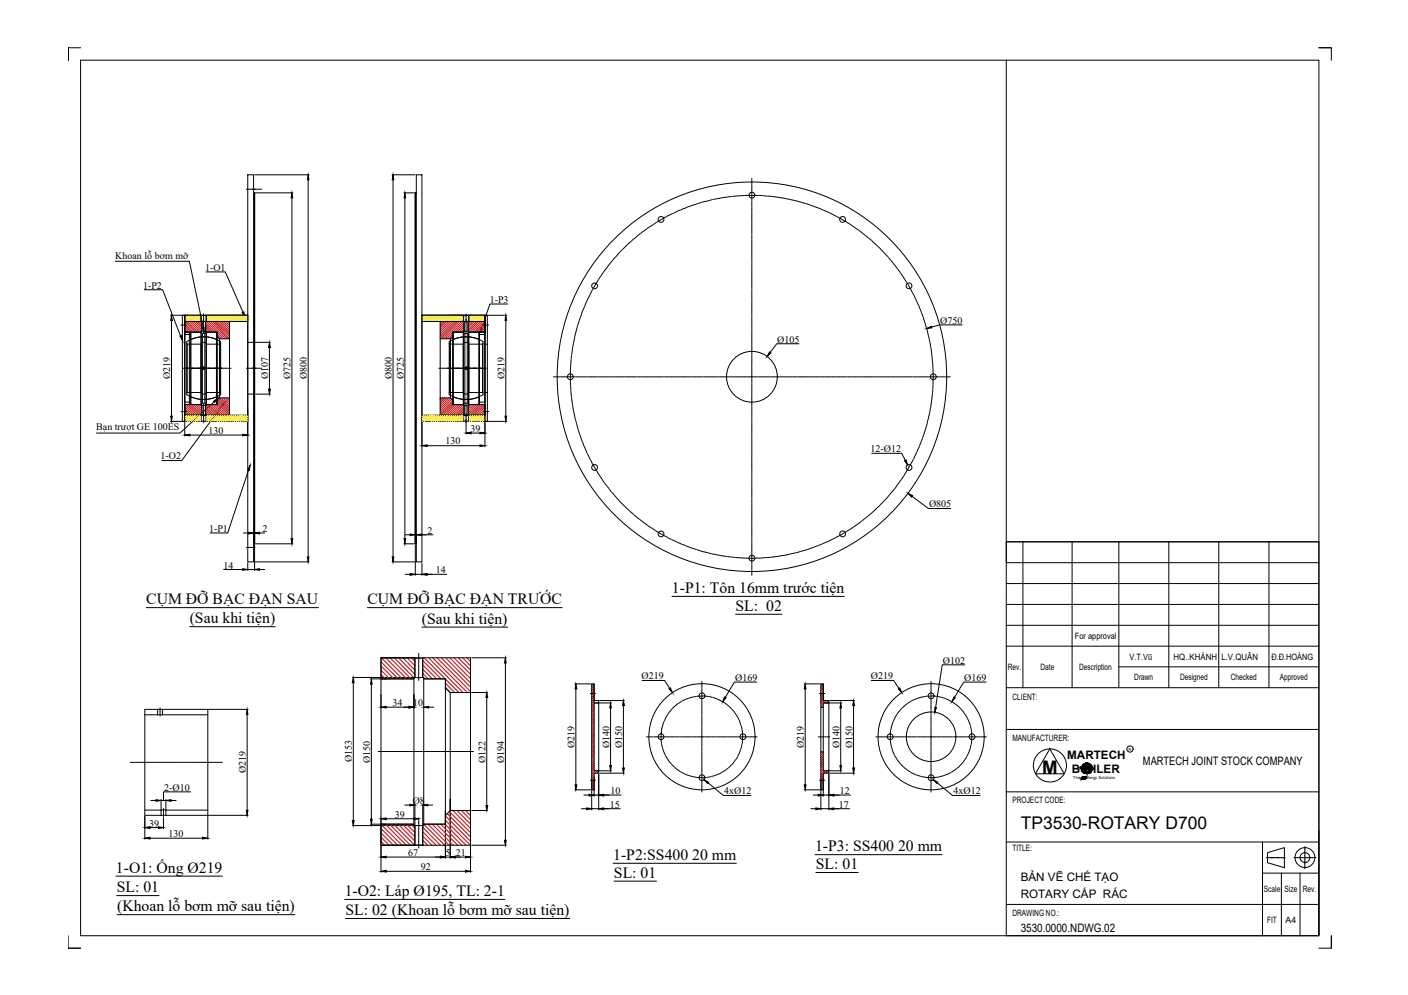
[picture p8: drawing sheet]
<svg xmlns="http://www.w3.org/2000/svg" width="297mm" height="210mm" viewBox="0 0 297 210" stroke-linecap="round" stroke-linejoin="round" font-family="sans-serif">
<defs><g id="words">
<text font-size="3.9" x="219.9" y="163.2">M</text>
<text font-size="3.7" x="215.3" y="174.8">TP3530-ROTARY D700</text>
<g font-size="3.3">
<text x="141.8" y="125.1">1-P1: Tôn 16mm trước tiện</text>
<text x="30.8" y="127.5">CỤM ĐỠ BẠC ĐẠN SAU</text>
<text x="40" y="131.5">(Sau khi tiện)</text>
<text x="77.5" y="127.5">CỤM ĐỠ BẠC ĐẠN TRƯỚC</text>
<text x="89" y="131.6">(Sau khi tiện)</text>
<text x="155.2" y="128.9">SL: 02</text>
<text x="171.9" y="179.6">1-P3: SS400 20 mm</text>
<text x="24.5" y="184.1">1-O1: Ống Ø219</text>
<text x="129.4" y="181.4">1-P2:SS400 20 mm</text>
<text x="129.5" y="185.2">SL: 01</text>
<text x="172.1" y="183.3">SL: 01</text>
<text x="24.6" y="188.2">SL: 01</text>
<text x="72.7" y="189">1-O2: Láp Ø195, TL: 2-1</text>
<text x="24.7" y="192.2">(Khoan lỗ bơm mỡ sau tiện)</text>
<text x="72.9" y="193">SL: 02 (Khoan lỗ bơm mỡ sau tiện)</text>
</g>
<g font-size="2.5">
<text x="225.2" y="160.1">MARTECH</text>
<text x="241.1" y="161.4">MARTECH JOINT STOCK COMPANY</text>
<text x="226.1" y="163">B</text>
<text x="230.6" y="163">ILER</text>
<text x="215.3" y="185.9">BẢN VẼ CHẾ TẠO</text>
<text x="215.3" y="189.4">ROTARY CẤP RÁC</text>
<text x="215.3" y="196.6">3530.0000.NDWG.02</text>
</g>
<g font-size="2.1">
<text x="24.3" y="54.7">Khoan lỗ bơm mỡ</text>
<text x="43.3" y="57.2">1-O1</text>
<text x="30.2" y="60.9">1-P2</text>
<text x="103.3" y="63.9">1-P3</text>
<text x="198.4" y="68.3">Ø750</text>
<text x="164" y="72.3">Ø105</text>
<text x="35.9" y="80.1" transform="rotate(-90 35.9 80.1)">Ø219</text>
<text x="56.6" y="80.1" transform="rotate(-90 56.6 80.1)">Ø107</text>
<text x="61.3" y="80" transform="rotate(-90 61.3 80)">Ø725</text>
<text x="64.8" y="80.1" transform="rotate(-90 64.8 80.1)">Ø800</text>
<text x="82.7" y="80.1" transform="rotate(-90 82.7 80.1)">Ø800</text>
<text x="85.2" y="80" transform="rotate(-90 85.2 80)">Ø725</text>
<text x="106.5" y="80.1" transform="rotate(-90 106.5 80.1)">Ø219</text>
<text x="20.3" y="90.8">Bạn trượt GE 100ES</text>
<text x="44" y="91.5">130</text>
<text x="94" y="93.8">130</text>
<text x="99.3" y="91.1">39</text>
<text x="183.7" y="95.4">12-Ø12</text>
<text x="33.9" y="96.9">1-O2</text>
<text x="196" y="107">Ø805</text>
<text x="44.1" y="112.2">1-P1</text>
<text x="55.4" y="112.2">2</text>
<text x="90.2" y="112.6">2</text>
<text x="47.1" y="119.9">14</text>
<text x="92" y="120.9">14</text>
<text x="135.4" y="143.3">Ø219</text>
<text x="155.1" y="143.6">Ø169</text>
<text x="183.7" y="143.3">Ø219</text>
<text x="198.9" y="140">Ø102</text>
<text x="203.4" y="143.6">Ø169</text>
<text x="82.8" y="148.9">34</text>
<text x="87.2" y="148.9">10</text>
<text x="74.2" y="160.8" transform="rotate(-90 74.2 160.8)">Ø153</text>
<text x="78.1" y="160.9" transform="rotate(-90 78.1 160.9)">Ø150</text>
<text x="102.4" y="160.9" transform="rotate(-90 102.4 160.9)">Ø122</text>
<text x="106.3" y="160.9" transform="rotate(-90 106.3 160.9)">Ø194</text>
<text x="121.2" y="157.8" transform="rotate(-90 121.2 157.8)">Ø219</text>
<text x="128.6" y="157.8" transform="rotate(-90 128.6 157.8)">Ø140</text>
<text x="131.3" y="157.8" transform="rotate(-90 131.3 157.8)">Ø150</text>
<text x="169.6" y="157.8" transform="rotate(-90 169.6 157.8)">Ø219</text>
<text x="177.1" y="157.8" transform="rotate(-90 177.1 157.8)">Ø140</text>
<text x="179.8" y="157.8" transform="rotate(-90 179.8 157.8)">Ø150</text>
<text x="34.7" y="166.8">2-Ø10</text>
<text x="51.9" y="163.2" transform="rotate(-90 51.9 163.2)">Ø219</text>
<text x="128.8" y="167.5">10</text>
<text x="152.8" y="167.5">4xØ12</text>
<text x="177.2" y="167.5">12</text>
<text x="201.2" y="167.5">4xØ12</text>
<text x="83.3" y="172.5">39</text>
<text x="87.1" y="169.6">Ø8</text>
<text x="128.6" y="170.4">15</text>
<text x="177" y="170.4">17</text>
<text x="31.5" y="174.4">39</text>
<text x="35.5" y="176.6">130</text>
<text x="86.1" y="180.6">67</text>
<text x="88.8" y="183.6">92</text>
<text x="94" y="180.6">5</text>
<text x="96.2" y="180.6">21</text>
</g>
<g font-size="1.8">
<text x="226.8" y="134.7">For approval</text>
<text x="212.6" y="141.4">Rev.</text>
<text x="219.5" y="141.4">Date</text>
<text x="227.7" y="141.4">Description</text>
<text x="238.3" y="139.1">V.T.Vũ</text>
<text x="239.3" y="143.6">Drawn</text>
<text x="247.5" y="139.1">HQ..KHÁNH</text>
<text x="248.9" y="143.6">Designed</text>
<text x="257.7" y="139.1">L.V.QUÂN</text>
<text x="259.7" y="143.6">Checked</text>
<text x="268.2" y="139.1">Đ.Đ.HOÀNG</text>
<text x="270" y="143.6">Approved</text>
<text x="213.6" y="147.7">CLIENT:</text>
<text x="213.6" y="156.3">MANUFACTURER:</text>
<text x="213.6" y="169.4">PROJECT CODE:</text>
<text x="213.6" y="179.5">TITLE:</text>
<text x="266.6" y="188.1">Scale</text>
<text x="271" y="188.1">Size</text>
<text x="274.9" y="188.1">Rev.</text>
<text x="213.6" y="193.3">DRAWING NO.:</text>
<text x="267.3" y="194.8">FIT</text>
<text x="271.2" y="194.8">A4</text>
</g>
<g font-size=".9">
<text x="238.1" y="158.3">R</text>
<text x="226.4" y="164.4">The</text>
<text x="229.3" y="164.4">nergy Solutions</text>
</g>
</g></defs>
<!-- layer: 0 -->
<g fill="none" stroke="#000" stroke-width=".21">
<path d="M14.4 10.1v2.6v-2.6h2.6M17 12.7h261.2v184.7h-261.2zM212.3 12.7v106h65.9M278.2 10.1h2.7v2.6M52.3 36.9h1.2v81.6h-1.2zM53.7 36.9h11.5M65 37.9v79.6M82.7 36.9h4.9M82.9 37.9v79.6M87.8 36.9h1.2v81.6h-1.2zM24.3 55.1h15.6l3 13.9M43.5 57.4h4l3.8 8.4"/>
<path d="M53.5 40.7h.2v74h-.2h8.3M53.5 40.7h.2v74v-74zM53.7 40.7h8.1M61.6 41.7v71.9M85.2 40.7h2.2M85.4 41.7v71.9M87.6 40.7h.2h-.2v74zM87.8 40.7h-.2v74h.2h-.2M30.4 61.1h3.9l3.8 9.8M36 66.5h3.7M36.2 67.6v20.2M39 66.5h3.4v1.3h-3.4z"/>
<path d="M39 70.1h3.4M42.6 67.8v2.1h.8M42.6 67.8h.8v2.1M42.6 67.8h-3.6v19.8h3.6M42.6 69.9h-.2v15.6h.2M43.4 69.9v15.6M43.5 70.1h2.3v15.2h-2.3M43.5 66.5h8.8v1.3h-8.8zM45.8 71.2v-1.1h-2.3l-.1-2.3h5v3.7h-2.1M45.8 71l.5 .5v12.4l-.5 .6M48.4 71.5v12.7M53.7 72.2h3.4"/>
<path d="M56.8 73.3v8.8M89 66.5h8.7v1.3h-8.7zM92.9 71.5v12.7M95 66.5h11.9M95.5 71.2v-1.1h2.3l.1-2.3h-5v3.7h2.1M95.5 71l-.5 .5v12.4l.5 .6M97.8 70.1h-2.3v15.2h2.3M97.9 69.9v15.6M98.7 67.8v2.1h-.8M98.7 67.8h-.8v2.1M98.7 67.8h3.6v19.8h-3.6M98.7 69.9v15.6"/>
<path d="M98.8 70.1h3.5M98.9 66.5h3.4v1.3h-3.4zM106.7 67.6v20.2M107.1 64.1h-3.7l-1.8 5.1M168.6 72.5h-4.7l-1.4 1.9M203 68.5h-4.8l-1.7 .5M36 88.9h3.9M39 89.1v2.9M39 85.3h3.4M40.1 91.8h11.1M42.6 85.5h.8v2.1h-.8M42.6 85.5v2.1"/>
<path d="M45.2 84.8l-7.2 6.6h-17.7M46.3 83.9h2.1v3.7h-5l.1-2.3h2.3v-1.1M46.9 85.5l-8.6 11.7h-4.2M52.3 86.5v5.5M52.4 99.1l-4.4 13.3h-3.7M53.9 83.1h3.2M89 88.2v6M90.1 94h11.1M95 83.9h-2.1v3.7h5l-.1-2.3h-2.3v-1.1M98.3 88.4v3.2M98.7 85.5h-.8v2.1h.8M98.7 85.5v2.1"/>
<path d="M98.8 85.3h3.5M99.4 91.4h1.8M101.5 88.9h5.4M102.3 89.1v5.1M183.9 95.6h6.3l.8 1.5M51.3 112.4h1.1M52.3 118.7v1.7M53.5 112.2v2.3M53.7 118.5h11.5M53.7 112.2v2.3M53.7 114.9v5.5M54.8 112.4h1"/>
<path d="M82.7 118.5h4.9M85.2 114.7h2.2M85.5 112.8h1M87.6 112.6v1.9M87.6 114.9v6.5M87.6 112.8h3.7M87.8 112.6v1.9M89 118.7v2.7M192.4 104.7l3.5 2.6h4.7M212.3 114.3h65.9v83.1h-65.9zM212.3 114.3h65.9M215.8 114.3v30.8"/>
<path d="M226.2 114.3v30.8M236 114.3v30.8M246.6 114.3v30.8M257.1 114.3v30.8M267.7 114.3v30.8M30.8 128.2h36.4M40 132.2h18.1M47.2 120.1h6.5M54.8 120.1h1M77.5 128.2h41.1M85.5 121.2h1M87.5 138.8v4.1h1.7"/>
<path d="M87.5 138.8h1.7v4.1M87.5 138.8h-7.1v45.2M87.6 121.2h6.6M89 132.3h18.1M99.5 138.8h7.3M106.6 139.9v37.3M141.8 125.8h36.3M155.2 129.6h9.8M212.3 136.3h65.9M212.3 131.9h65.9M212.3 127.5h65.9M212.3 123.1h65.9"/>
<path d="M44 149.6h8.4M52.1 150.7v20.2M74.3 142.9h13.2M74.5 144v29.1M78.1 143.2h9.2M78.3 144.3v28.5M81.5 149.2h4.8M87.3 142.9v31.3h1.9v4.1h-1.7M89.2 142.9h.2v31.3h-.2M89.4 143.2h4.6v37.8M90.5 149.2h1M94 145.5v-2.3h-4.6v-.3h-.2v-4.1h10.1v7.3h-4.3"/>
<path d="M94 145.1l1 1v24.9l-1 1M99.3 146.1v37.9M99.5 146.1h3.4M102.7 147.2v22.7M121.3 144.3h3.3M121.5 145.3v20.3M125.5 148.3h3.5M126.5 147.8h5.2M128.8 149.4v12.1M131.5 148.8v13.2M135.5 143.6h4.7l1.1 1.6M159.7 143.9h-4.8l-1.9 3.2"/>
<path d="M169.7 144.3h3.3M169.9 145.3v20.3M173.2 149.2h.5M173.2 158.6h.5M173.9 148.3h3.7M175.1 147.8h5.2M177.4 149.4v12.1M180.1 148.8v13.2M183.8 143.6h4.7l1.1 1.6M203.5 140.3h-4.7l-1.4 8.9M208 143.9h-4.7l-1.9 3.2M212.3 145.1h65.9"/>
<path d="M212.3 153.9h65.9M221.5 158l3 5.2h-6.1zM236 140.7h42.2M30.6 172.2v4.8M31.7 176.8h11M31.7 174.6h1.7M31.8 168.9h1.1M34 168.7v2.2M34 168.9h1M34.5 172.5v2.3M35 168.7v2.2M36.1 168.9h1.1"/>
<path d="M40.2 167h-5.7v1.9M43.8 172.2v4.8M44 172h8.4M74.3 174.2h12.8M78.1 173.9h9.2M80.4 178.3h7.1M81.5 172.7h5.8M85.4 169.8h1.1M87.5 169.6v8.7M88.3 172.5v1.1M89.2 169.6v4.7M89.4 173.9h4.6"/>
<path d="M90.2 169.8h1.1M95 171h4.3v7.3h-10.1v-4.1h.2v-.3h4.6v-2.3M95 168.6v12.4M99.5 171h3.4M99.5 178.3h7.3M121.3 166.6h3.3M122.7 170.6h1.1M123.2 167.7h1.1M124.8 164.5v6.4M124.8 170.6h6M125.3 164.1v3.9M125.3 167.7h5.7"/>
<path d="M126.1 162.6h2.9M126.3 163.3v7.6M126.5 163.1h5.2M149.4 165.1l3.2 2.7h5.8M169.7 166.6h3.3M171.1 170.6h1M171.6 167.7h1M173.2 170.6h6M173.2 164.5v6.4M173.7 167.7h5.7M173.7 164.1v3.9M174.4 162.6h3.2"/>
<path d="M174.9 163.3v7.6M175.1 163.1h5.2M197.7 165.1l3.2 2.7h5.9M212.3 167h65.9M212.3 177.6h65.9M228.2 163.9l.9-.2-.3 .3h-.6zM228.2 164.1h.7l.2-.2a.52 .52 0 0 1-.7 .2l-.2 .2zM228.2 164.3l.9-.1-.3 .2-.6 .1zM266.3 177.6v19.8M267.4 179.9l3.6-1.1v4.2l-3.6-1zM278.2 175.3v22.1M14.4 197.4v2.6h2.6"/>
<path d="M24.5 184.8h22.4M24.6 188.9h9M24.7 193h37.5M72.7 189.7h33.8M72.9 193.8h47.3M81.5 180.8h11.4M81.5 183.8h16.7M96 180.8h2.2M129.4 182.1h25.9M129.5 185.9h9M171.9 180.3h26.8M172.1 184.1h8.9"/>
<path d="M212.3 190.8h65.9M266.3 184.2h11.9M270.3 184.2v13.2M274.3 184.2v13.2M280.9 197.4v2.6h-2.7"/>
<circle cx="139.5" cy="46.3" r=".61"/>
<circle cx="158.6" cy="41.2" r=".61"/>
<circle cx="177.8" cy="46.3" r=".61"/>
<circle cx="120.3" cy="79.5" r=".61"/>
<circle cx="125.4" cy="60.3" r=".61"/>
<circle cx="158.6" cy="79.5" r="41.1"/>
<circle cx="158.6" cy="79.5" r="5.4"/>
<circle cx="191.8" cy="60.3" r=".61"/>
<circle cx="196.9" cy="79.5" r=".61"/>
<circle cx="125.4" cy="98.6" r=".61"/>
<circle cx="191.8" cy="98.6" r=".61"/>
<circle cx="139.5" cy="112.6" r=".61"/>
<circle cx="158.6" cy="117.8" r=".61"/>
<circle cx="177.8" cy="112.6" r=".61"/>
<circle cx="139.5" cy="155.4" r=".61"/>
<circle cx="148.1" cy="155.4" r="11.2"/>
<circle cx="148.1" cy="146.8" r=".61"/>
<circle cx="156.7" cy="155.4" r=".61"/>
<circle cx="187.8" cy="155.4" r=".61"/>
<circle cx="196.4" cy="155.4" r="11.2"/>
<circle cx="196.4" cy="155.4" r="5.2"/>
<circle cx="196.4" cy="146.8" r=".61"/>
<circle cx="205.1" cy="155.4" r=".61"/>
<circle cx="238.4" cy="158" r=".66"/>
<circle cx="148.1" cy="164.1" r=".61"/>
<circle cx="196.4" cy="164.1" r=".61"/>
<circle cx="221.5" cy="161.5" r="3.5"/>
<circle cx="228.4" cy="162.1" r=".11"/>
<circle cx="228.4" cy="161.8" r=".11"/>
<circle cx="228.5" cy="162.4" r=".11"/>
<circle cx="228.6" cy="162.1" r=".11"/>
<circle cx="228.6" cy="161.8" r=".11"/>
<circle cx="228.7" cy="162.6" r=".11"/>
<circle cx="228.8" cy="162.4" r=".11"/>
<circle cx="228.9" cy="161.8" r=".11"/>
<circle cx="228.9" cy="162.1" r=".11"/>
<circle cx="229.2" cy="161.8" r=".11"/>
<circle cx="229.2" cy="162.1" r=".11"/>
<circle cx="229.3" cy="162.1" r="1.12"/>
<circle cx="229.3" cy="162.6" r=".4"/>
<circle cx="229.5" cy="161.8" r=".11"/>
<circle cx="229.5" cy="162.1" r=".11"/>
<circle cx="229.7" cy="161.8" r=".11"/>
<circle cx="229.7" cy="162.1" r=".11"/>
<circle cx="230" cy="161.8" r=".11"/>
<circle cx="230" cy="162.1" r=".11"/>
<circle cx="230.3" cy="161.8" r=".11"/>
<circle cx="230.3" cy="162.1" r=".11"/>
<circle cx="275.3" cy="180.9" r="2.1"/>
<circle cx="275.3" cy="180.9" r="1.04"/>
</g>
<!-- layer: AM_7 -->
<g fill="none" stroke="#000" stroke-width=".21">
<path d="M52 39.9h.3M52.4 39.9h.1M52.6 39.9h1.9M54.6 39.9h.1M54.8 39.9h.4M158.6 37.6v.4M158.6 38.1v.1M158.6 38.3v.5M158.6 38.9v.1M158.6 39.1v.5M158.6 39.7v.1M158.6 39.9v.5"/>
<path d="M125.8 59.7l-.3 .5M125.9 59.6h.1M126.2 59l-.2 .5M126.4 58.8l-.1 .1M126.7 58.3l-.3 .5M126.8 58.2l-.1 .1M127.2 57.7l-.3 .4M127.3 57.5l-.1 .1M127.6 57l-.3 .4M127.7 56.9h.1M128.1 56.3l-.3 .5M128.2 56.2v.1"/>
<path d="M128.6 55.7l-.3 .4M128.7 55.5v.1M129.1 55.1l-.3 .4M129.2 54.9v.1M129.7 54.4l-.4 .4M129.8 54.3l-.1 .1M130.2 53.8l-.3 .4M130.3 53.7l-.1 .1M130.7 53.3l-.3 .3M130.9 53.1l-.1 .1M131.3 52.7l-.4 .3M131.4 52.5v.1"/>
<path d="M131.9 52.1l-.4 .4M132 51.9l-.1 .1M132.4 51.5l-.3 .4M132.6 51.4h-.1M133.1 51l-.4 .3M133.2 50.8v.1M133.7 50.4l-.4 .4M133.8 50.3v.1M134.3 49.9l-.4 .3M134.5 49.8h-.1M134.9 49.4l-.4 .3M135.1 49.3h-.1"/>
<path d="M135.6 48.9l-.4 .3M135.7 48.8v.1M136.3 48.4l-.5 .3M136.4 48.3h-.1M136.9 47.9l-.4 .3M137.1 47.8l-.1 .1M137.6 47.5l-.4 .3M137.8 47.4l-.1 .1M138.3 47l-.4 .3M138.5 46.9l-.1 .1M139 46.6l-.5 .3M139.1 46.5v.1"/>
<path d="M139.7 46.2l-.5 .3M139.9 46.1l-.1 .1M140.4 45.8l-.5 .3M140.6 45.7l-.1 .1M141.1 45.4l-.4 .3M141.3 45.3l-.1 .1M141.8 45.1l-.4 .2M142 45h-.1M142.6 44.7l-.5 .3M142.8 44.6l-.1 .1M143.3 44.4l-.4 .2M143.5 44.3l-.1 .1"/>
<path d="M144.1 44.1l-.5 .2M144.3 44h-.1M144.9 43.8l-.6 .2M145 43.7h-.1M145.6 43.5l-.5 .1M145.7 43.4h.1M146.4 43.2l-.5 .2M146.5 43.2h.1M147.1 43l-.4 .1M147.2 42.9h.1M147.9 42.7l-.5 .2M148 42.7h.1"/>
<path d="M148.7 42.5l-.5 .1M148.9 42.5h-.1M149.5 42.3l-.5 .2M149.7 42.2l-.1 .1M150.3 42.1l-.5 .1M150.4 42.1h.1M151.1 42h-.5M151.3 41.9l-.1 .1M151.9 41.8l-.5 .1M152 41.8h.1M152.7 41.7h-.5M152.9 41.6l-.1 .1"/>
<path d="M153.5 41.6h-.5M153.6 41.5h.1M154.3 41.4l-.5 .1M154.4 41.4h.1M155.1 41.4h-.5M155.2 41.4h.1M155.4 41.3h.5M156.2 41.3h-.2M156.2 41.3h.5M156.8 41.3h.2M157 41.2h.6M157.7 41.2h.1"/>
<path d="M157.9 41.2h.5M158.5 41.2h.1M158.6 40.5v.1M158.6 40.7v.5M158.6 41.4h.1M158.6 41.6v.5M158.6 42.2h.1M158.6 42.4v.5M158.6 43v.1M158.6 43.2v.5M158.6 43.8v.1M158.6 44v.5"/>
<path d="M158.6 44.6v.1M158.6 44.8v.5M158.6 45.4v.2M158.6 45.6v.5M158.6 46.2v.2M158.6 46.4v.5M158.6 47.1v.1M158.6 47.3v.5M158.6 47.9v.1M158.6 48.1v.5M158.6 48.7v.1M158.6 48.9v.5"/>
<path d="M158.6 49.5v.1M158.6 49.7v.5M158.6 50.3v.1M158.6 50.5v.6M158.6 51.1v.2M158.6 51.4v.5M158.6 52v.1M158.6 52.2v.5M158.6 52.8v.1M158.6 53v.5M158.6 53.6v.1M158.6 53.8v.5"/>
<path d="M158.6 54.4v.1M158.6 54.6v.5M158.6 55.2v.1M158.6 55.5v.5M158.6 56v.1M158.6 56.3v.5M158.6 56.9v.1M158.6 57.1v.5M158.6 57.7v.1M158.6 57.9v.5M158.6 58.5v.1M158.6 58.7v.5"/>
<path d="M158.6 59.3v.1M158.6 59.5v.5M158.7 41.2h.5M159.3 41.2h.1M159.5 41.2h.5M160.1 41.2h.1M160.3 41.2l.5 .1M160.9 41.3h.1M161.1 41.3l.6 .1M161.7 41.4h.1M162 41.4h.5M162.5 41.4h.2"/>
<path d="M162.8 41.4l.5 .1M163.4 41.5h.1M163.6 41.5l.5 .1M164.2 41.6l.1 .1M164.4 41.7h.5M165 41.7l.1 .1M165.2 41.8l.5 .1M165.8 41.9h.1M166 42h.5M166.6 42.1h.1M166.8 42.1l.5 .1M167.4 42.2h.1"/>
<path d="M167.6 42.3l.4 .1M168.2 42.4l.1 .1M168.3 42.5l.6 .1M168.9 42.6l.2 .1M169.1 42.7l.5 .1M169.7 42.9h.1M169.9 42.9l.5 .2M170.5 43.1h.1M170.7 43.2l.5 .1M171.3 43.4h.1M171.5 43.4l.4 .2M172 43.6l.2 .1"/>
<path d="M172.2 43.7l.5 .2M172.8 43.9l.1 .1M173 44l.5 .2M173.6 44.3h.1M173.8 44.4l.4 .1M174.3 44.6h.1M174.5 44.7l.4 .2M175 44.9l.2 .1M175.2 45l.5 .3M175.8 45.3h.1M176 45.4l.4 .2M176.5 45.7h.1"/>
<path d="M176.7 45.8l.5 .2M177.2 46.1h.1M177.4 46.1l.4 .3M177.9 46.4l.1 .1M178.1 46.6l.4 .2M178.6 46.9h.1M178.8 47l.4 .2M179.3 47.3l.1 .1M179.5 47.4l.4 .3M180 47.8h.1M180.2 47.9l.4 .3M180.7 48.2v.1"/>
<path d="M180.8 48.3l.5 .3M181.3 48.7l.1 .1M181.5 48.8l.4 .3M182 49.2l.1 .1M182.1 49.3l.4 .4M182.6 49.7l.1 .1M182.8 49.8l.4 .4M183.2 50.2l.1 .1M183.4 50.3l.4 .4M183.9 50.8h.1M184 50.9l.4 .3M184.5 51.3l.1 .1"/>
<path d="M184.6 51.4l.4 .4M185.1 51.9h.1M185.2 52l.4 .3M185.7 52.4v.1M185.8 52.6l.4 .3M186.2 53l.1 .1M186.4 53.2l.3 .3M186.8 53.6v.1M186.9 53.8l.4 .3M187.4 54.2v.1M187.5 54.4l.3 .3M187.9 54.8v.1"/>
<path d="M188 55l.3 .4M188.4 55.5h.1M188.5 55.6l.3 .4M188.9 56.1l.1 .1M189 56.3l.3 .3M189.4 56.7v.1M189.5 56.9l.3 .4M189.9 57.4v.1M190 57.6l.3 .4M190.3 58.1l.1 .1M190.4 58.3l.3 .4M190.7 58.8h.1"/>
<path d="M190.9 58.9l.2 .5M191.2 59.4v.1M191.3 59.6l.3 .4M38.2 68.6h.4M38.7 77.7h10.1M38.7 68.6h.1M38.9 68.6h.4M39.2 77.7h.1M39.4 77.7h.1M39.6 77.7h.1M39.7 77.7h.1M39.9 77.7h.3"/>
<path d="M40.2 77.7h.2M40.4 77.7h.1M40.6 77.7h.1M40.7 77.7h.1M40.9 77.7h.5M41.4 77.7h.2M41.6 77.7h.1M41.9 77.7h.1M41.9 77.7h.5M42.4 77.7h.2M42.7 77.7h.1M42.9 77.7h.1"/>
<path d="M43 66.2v.3M43 66.6v3.6M43.1 77.7h.1M43.1 77.7h.2M43.3 77.7h.3M43.7 77.7h.1M43.9 77.7h.1M44.1 77.7h.1M44.1 77.7h.2M44.4 77.7h.7M45.1 77.7h.1M45.3 77.7h.1"/>
<path d="M45.4 77.7h.1M45.6 77.7h.3M45.9 77.7h.2M46.1 77.7h.1M46.3 77.7h.1M46.6 77.7h.1M46.6 77.7h.2M52 77.7h.4M52.4 77.7h.2M52.7 77.7h1.8M54.6 77.7h.1M54.8 77.7h.4"/>
<path d="M92.6 77.7h10M94.4 77.7h.2M94.6 77.7h.3M94.9 77.7h.2M95.2 77.7h.1M95.4 77.7h.1M95.6 77.7h.1M95.6 77.7h.2M95.8 77.7h.5M96.4 77.7h.1M96.6 77.7h.1M96.6 77.7h.2"/>
<path d="M96.8 77.7h.2M97.1 77.7h.3M97.4 77.7h.2M97.6 77.7h.1M97.8 77.7h.1M97.9 77.7h.5M98.3 66.2v.3M98.3 66.6v3.6M98.4 77.7h.2M98.6 77.7h.2M98.8 77.7h.1M99 77.7h.1"/>
<path d="M99.1 77.7h.2M99.3 77.7h.3M99.6 77.7h.2M99.9 77.7h.1M100.1 77.7h.1M100.1 77.7h.2M100.3 77.7h.2M100.5 77.7h.5M101.1 77.7h.1M101.3 77.7h.1M101.3 77.7h.5M101.9 77.7h.2"/>
<path d="M102 68.6h.4M102.1 77.7h.2M102.5 68.6h.1M102.7 68.6h.4M116.7 79.5h.4M117.2 79.5h.1M117.4 79.5h.5M118 79.5h.1M118.2 79.5h.5M118.8 79.5h.1M119 79.5h.5M119.6 79.5h.1"/>
<path d="M119.8 79.5h.5M120.3 78.1v.1M120.3 78.3v.5M120.3 78.9v.1M120.3 79.1v.5M120.3 79.7v.1M120.3 79.9v.5M120.4 77.5l-.1 .5M120.4 77.3v.1M120.4 76.5h.1M120.4 76.7v.5M120.5 75.9v.5"/>
<path d="M120.5 79.5h.1M120.5 75.6v.1M120.6 74.8v.1M120.6 75.1l-.1 .4M120.7 74.2l-.1 .5M120.7 79.5h.5M120.7 74v.1M120.8 73.4l-.1 .5M120.8 73.2v.1M120.9 72.6l-.1 .5M121 72.4v.1M121.1 71.8l-.1 .5"/>
<path d="M121.1 71.6v.1M121.3 71l-.2 .5M121.3 79.5h.1M121.3 70.8v.1M121.4 70.2l-.1 .5M121.5 79.5h.5M121.5 70v.1M121.7 69.4l-.2 .5M121.7 69.3h.1M121.9 68.7l-.2 .4M121.9 68.5h.1M122.1 79.5h.1"/>
<path d="M122.1 67.9l-.2 .5M122.2 67.7v.1M122.3 79.5h.5M122.4 67.1l-.2 .5M122.5 66.9l-.1 .1M122.7 66.3l-.2 .5M122.7 66.1v.2M122.9 65.6l-.1 .4M122.9 79.5h.1M123 65.4v.1M123.1 79.5h.5M123.3 64.8l-.3 .5"/>
<path d="M123.3 64.6v.1M123.6 64.1l-.2 .4M123.6 63.9v.1M123.7 79.5h.1M123.9 63.3l-.2 .5M123.9 79.5h.5M124 63.1l-.1 .1M124.3 62.6l-.3 .4M124.4 62.4l-.1 .1M124.5 79.5h.2M124.6 61.8l-.2 .5M124.7 61.7v.1"/>
<path d="M124.7 79.5h.6M125 61.1l-.3 .5M125.1 61h-.1M125.3 79.5h.2M125.4 60.4l-.2 .5M125.5 60.2v.1M125.5 79.5h.6M126.2 79.5h.1M126.4 79.5h.5M127 79.5h.1M127.2 79.5h.5M127.8 79.5h.1"/>
<path d="M128 79.5h.5M128.6 79.5h.1M128.8 79.5h.6M129.4 79.5h.1M129.7 79.5h.5M130.2 79.5h.2M130.5 79.5h.5M131.1 79.5h.1M131.3 79.5h.5M131.9 79.5h.1M132.1 79.5h.5M132.7 79.5h.1"/>
<path d="M132.9 79.5h.5M133.5 79.5h.1M133.7 79.5h.5M134.4 79.5h.1M134.6 79.5h.5M135.2 79.5h.1M135.4 79.5h.5M136 79.5h.1M136.2 79.5h.5M136.8 79.5h.1M137 79.5h.5M137.6 79.5h.1"/>
<path d="M137.8 79.5h.5M138.4 79.5h.1M138.6 79.5h.5M139.2 79.5h.1M139.4 79.5h.5M140.1 79.5h.1M140.3 79.5h.5M140.9 79.5h.1M141.1 79.5h.5M141.7 79.5h.1M141.9 79.5h.5M142.5 79.5h.1"/>
<path d="M142.7 79.5h.5M143.3 79.5h.1M143.5 79.5h.5M144.1 79.5h.2M144.3 79.5h.6M145 79.5h.1M145.1 79.5h.6M145.8 79.5h.1M146 79.5h.5M146.6 79.5h.1M146.8 79.5h.5M147.4 79.5h.1"/>
<path d="M147.6 79.5h.5M148.2 79.5h.1M148.4 79.5h.6M149 79.5h.1M149.3 79.5h.5M149.8 79.5h.2M150.1 79.5h.5M150.7 79.5h.1M150.9 79.5h.5M151.5 79.5h.1M151.7 79.5h.5M152.3 79.5h.1"/>
<path d="M152.5 79.5h.5M153.1 79.5h.1M153.3 79.5h.5M154 79.5h.1M154.2 79.5h.5M154.8 79.5h.1M155 79.5h.5M155.6 79.5h.1M155.8 79.5h.5M156.4 79.5h.1M156.6 79.5h.5M157.2 79.5h.1"/>
<path d="M157.4 79.5h.5M158 79.5h.1M158.2 79.5h.7M158.6 60.2h.1M158.6 60.3v.5M158.6 61h.1M158.6 61.2v.5M158.6 61.8v.1M158.6 62v.5M158.6 62.6v.1M158.6 62.8v.5M158.6 63.4v.1"/>
<path d="M158.6 63.6v.5M158.6 64.2v.1M158.6 64.4v.5M158.6 65v.2M158.6 65.2v.5M158.6 65.9v.1M158.6 66v.5M158.6 66.7v.1M158.6 66.9v.5M158.6 67.5v.1M158.6 67.7v.5M158.6 68.3v.1"/>
<path d="M158.6 68.5v.5M158.6 69.1v.1M158.6 69.3v.6M158.6 69.9v.1M158.6 70.1v.6M158.6 70.7v.2M158.6 71v.5M158.6 71.6v.1M158.6 71.8v.5M158.6 72.4v.1M158.6 72.6v.5M158.6 73.2v.1"/>
<path d="M158.6 73.4v.5M158.6 74v.1M158.6 74.2v.5M158.6 74.8v.1M158.6 75.1v.5M158.6 75.6v.2M158.6 75.9v.5M158.6 76.5v.1M158.6 76.7v.5M158.6 77.3v.1M158.6 77.5v.5M158.6 78.1v.1"/>
<path d="M158.6 78.3v.5M158.6 78.9v.1M158.6 79.1v.7M158.6 80v.1M159.1 79.5h.1M159.2 79.5h.6M159.9 79.5h.1M160.1 79.5h.5M160.7 79.5h.1M160.9 79.5h.5M161.5 79.5h.1M161.7 79.5h.5"/>
<path d="M162.3 79.5h.1M162.5 79.5h.6M163.1 79.5h.2M163.4 79.5h.5M163.9 79.5h.2M164.2 79.5h.5M164.8 79.5h.1M165 79.5h.5M165.6 79.5h.1M165.8 79.5h.5M166.4 79.5h.1M166.6 79.5h.5"/>
<path d="M167.2 79.5h.1M167.4 79.5h.5M168 79.5h.1M168.3 79.5h.5M168.9 79.5h.1M169.1 79.5h.5M169.7 79.5h.1M169.9 79.5h.5M170.5 79.5h.1M170.7 79.5h.5M171.3 79.5h.1M171.5 79.5h.5"/>
<path d="M172.1 79.5h.1M172.3 79.5h.5M173 79.5h.1M173.1 79.5h.6M173.8 79.5h.1M174 79.5h.5M174.6 79.5h.1M174.8 79.5h.5M175.4 79.5h.1M175.6 79.5h.5M176.2 79.5h.1M176.4 79.5h.5"/>
<path d="M177 79.5h.2M177.2 79.5h.5M177.8 79.5h.2M178 79.5h.5M178.7 79.5h.1M178.9 79.5h.5M179.5 79.5h.1M179.7 79.5h.5M180.3 79.5h.1M180.5 79.5h.5M181.1 79.5h.1M181.3 79.5h.5"/>
<path d="M181.9 79.5h.1M182.1 79.5h.6M182.7 79.5h.2M183 79.5h.5M183.5 79.5h.2M183.8 79.5h.5M184.4 79.5h.1M184.6 79.5h.5M185.2 79.5h.1M185.4 79.5h.5M186 79.5h.1M186.2 79.5h.5"/>
<path d="M186.8 79.5h.1M187 79.5h.6M187.6 79.5h.1M187.9 79.5h.5M188.5 79.5h.1M188.7 79.5h.5M189.3 79.5h.1M189.5 79.5h.5M190.1 79.5h.1M190.3 79.5h.5M190.9 79.5h.1M191.1 79.5h.5"/>
<path d="M191.6 60.2h.1M191.7 60.3l.3 .4M191.7 79.5h.1M191.9 79.5h.5M192 60.8l.1 .2M192.1 61l.2 .5M192.4 61.6l.1 .1M192.5 61.8l.2 .4M192.6 79.5h.1M192.8 79.5h.5M192.8 62.3l.1 .1M192.9 62.5l.2 .4"/>
<path d="M193.2 63v.1M193.2 63.2l.2 .5M193.4 79.5h.1M193.5 63.8h.1M193.6 64l.2 .4M193.6 79.5h.5M193.8 64.5l.1 .1M193.9 64.7l.2 .5M194.1 65.3l.1 .1M194.2 79.5h.1M194.2 65.4l.2 .5M194.4 79.5h.5"/>
<path d="M194.4 66l.1 .1M194.5 66.2l.2 .5M194.7 66.8l.1 .1M194.8 67l.1 .5M195 67.6h.1M195 67.8l.2 .4M195 79.5h.1M195.2 68.3v.2M195.2 79.5h.5M195.3 68.5l.1 .5M195.4 69.1l.1 .1M195.5 69.3l.1 .5"/>
<path d="M195.7 69.9v.1M195.7 70.1l.1 .5M195.8 70.7l.1 .1M195.8 79.5h.1M195.9 70.9l.1 .5M196 71.5v.1M196 79.5h.5M196.1 71.7l.1 .5M196.2 72.3v.1M196.2 72.5l.1 .5M196.3 73.1v.1M196.4 73.3l.1 .5"/>
<path d="M196.5 73.9v.1M196.5 74.1l.1 .5M196.6 74.9v.5M196.6 74.7v.1M196.6 79.5h.2M196.7 75.7v.5M196.7 75.5v.1M196.8 76.5v.5M196.8 76.3v.2M196.8 77.3v.6M196.8 77.1v.2M196.8 78v.1"/>
<path d="M196.8 78.1v.6M196.8 79.5h.5M196.9 78.8v.1M196.9 79v.6M196.9 79.8l-.1 .5M197.4 79.5h.2M197.6 79.5h.5M198.3 79.5h.1M198.5 79.5h.5M199.1 79.5h.1M199.3 79.5h.5M199.9 79.5h.1"/>
<path d="M200.1 79.5h.4M38.2 86.8h.4M38.7 86.8h.1M38.9 86.8h.4M43 85.2v3.3M43 88.6v.2M43 88.9v.3M98.3 85.2v3.3M98.3 88.6v.2M98.3 88.9v.3M102 86.8h.4M102.5 86.8h.1"/>
<path d="M102.7 86.8h.4M120.3 80.7v.5M120.3 80.5v.1M120.4 81.4h.1M120.4 81.5v.5M120.4 82.2v.1M120.4 82.4l.1 .5M120.5 83.2l.1 .5M120.5 83v.1M120.6 83.8v.1M120.6 84v.5M120.7 84.6v.1"/>
<path d="M120.7 84.8l.1 .5M120.8 85.4v.1M120.8 85.6l.1 .5M120.9 86.2v.1M120.9 86.4l.2 .5M121.1 87v.1M121.1 87.2l.1 .5M121.2 87.8l.1 .1M121.3 88l.1 .5M121.4 88.6v.1M121.5 88.8l.1 .5M121.6 89.4l.1 .1"/>
<path d="M121.7 89.6l.1 .5M121.8 90.2l.1 .1M121.9 90.4l.1 .4M122.1 90.9v.2M122.1 91.1l.2 .5M122.3 91.7l.1 .1M122.4 91.9l.2 .5M122.6 92.5v.1M122.7 92.7l.1 .5M122.9 93.3h.1M123 93.4l.1 .5M123.2 94v.1"/>
<path d="M123.3 94.2l.2 .5M123.5 94.8l.1 .1M123.6 95l.2 .4M123.8 95.5l.1 .1M123.9 95.7l.2 .4M124.2 96.3v.1M124.3 96.4l.2 .5M124.6 97v.1M124.7 97.2l.2 .4M124.9 97.7l.1 .1M125 97.9l.3 .4M125.3 98.4l.1 .1"/>
<path d="M125.4 98.6l.3 .4M125.8 99.1v.1M125.8 99.3l.3 .4M126.1 99.8l.1 .1M126.3 100l.3 .4M158.6 80.1v.6M158.6 80.8v.1M158.6 81v.5M158.6 81.6v.1M158.6 81.8v.5M158.6 82.4v.1M158.6 82.6v.5"/>
<path d="M158.6 83.2v.1M158.6 83.4v.5M158.6 84v.2M158.6 84.2v.6M158.6 84.8v.2M158.6 85v.6M158.6 85.7v.1M158.6 85.9v.5M158.6 86.5v.1M158.6 86.7v.5M158.6 87.3v.1M158.6 87.5v.5"/>
<path d="M158.6 88.1v.1M158.6 88.3v.5M158.6 88.9v.1M158.6 89.2v.5M158.6 89.7v.2M158.6 90v.5M158.6 90.6v.1M158.6 90.8v.5M158.6 91.4v.1M158.6 91.6v.5M158.6 92.2v.1M158.6 92.4v.5"/>
<path d="M158.6 93v.1M158.6 93.2v.5M158.6 93.9h.1M158.6 94v.6M158.6 94.7h.1M158.6 94.9v.5M158.6 95.5v.1M158.6 95.7v.5M158.6 96.3v.1M158.6 96.5v.5M158.6 97.1v.1M158.6 97.3v.5"/>
<path d="M158.6 97.9v.1M158.6 98.1v.5M158.6 98.7v.1M158.6 98.9v.5M158.6 99.6v.1M158.6 99.8v.5M191 99.8l-.3 .5M191.1 99.7h-.1M191.4 99.1l-.2 .5M191.5 99v.1M191.8 98.4l-.2 .5M191.9 98.3h.1"/>
<path d="M192.2 97.7l-.2 .5M192.3 97.5v.1M192.6 97l-.2 .5M192.7 96.8v.1M193 96.3l-.2 .4M193.1 96.1l-.1 .1M193.3 95.5l-.2 .5M193.4 95.4v.1M193.7 94.8l-.3 .5M193.7 94.6v.1M194 94.1l-.2 .4M194.1 93.9h-.1"/>
<path d="M194.3 93.3l-.2 .5M194.3 93.1v.1M194.6 92.5l-.2 .5M194.6 92.3v.1M194.8 91.8l-.1 .4M194.9 91.6v.1M195.1 91l-.2 .5M195.1 90.8v.1M195.4 90.2l-.2 .5M195.4 90v.1M195.6 89.4l-.2 .5M195.6 89.2v.1"/>
<path d="M195.7 88.6v.5M195.8 88.4v.1M195.9 87.8l-.1 .5M196 87.6l-.1 .1M196.1 87l-.1 .5M196.2 86.8v.2M196.2 86.2v.5M196.3 86v.1M196.4 85.4l-.1 .5M196.4 85.2v.1M196.5 84.6v.5M196.5 84.4v.1"/>
<path d="M196.6 83.8v.5M196.6 83.6v.1M196.7 82.8v.1M196.7 83v.5M196.8 82v.1M196.8 82.2v.5M196.8 80.3v.2M196.8 80.6v.5M196.8 81.2v.1M196.8 81.4v.5M52 115.5h.3M52.4 115.5h.1"/>
<path d="M52.6 115.5h.8M53.5 115.5h.3M126.6 100.5v.1M126.7 100.7l.3 .4M127.1 101.2v.1M127.2 101.3l.3 .5M127.5 101.9h.1M127.6 102l.4 .4M128 102.5l.1 .1M128.1 102.7l.4 .3M128.5 103.1l.1 .1M128.6 103.3l.3 .4"/>
<path d="M129 103.8h.1M129.1 103.9l.4 .4M129.5 104.4l.1 .1M129.7 104.6l.3 .3M130.1 105l.1 .1M130.2 105.2l.3 .3M130.6 105.6l.1 .1M130.8 105.8l.3 .3M131.2 106.2l.1 .1M131.3 106.3l.4 .4M131.8 106.8h.1M131.9 106.9l.4 .4"/>
<path d="M132.4 107.4h.1M132.5 107.5l.4 .3M133 107.9v.1M133.1 108l.4 .4M133.6 108.5h.1M133.7 108.6l.4 .3M134.2 109l.1 .1M134.4 109.1l.3 .3M134.8 109.5l.1 .1M135 109.6l.4 .3M135.5 110h.1M135.6 110.1l.4 .3"/>
<path d="M136.1 110.4l.1 .1M136.3 110.6l.4 .3M136.8 111h.1M136.9 111l.5 .3M137.4 111.4l.2 .1M137.7 111.5l.4 .3M138.2 111.8v.1M138.3 112l.5 .2M138.8 112.3h.1M139 112.4l.5 .2M139.6 112.7h.1M139.7 112.8l.5 .2"/>
<path d="M140.2 113.1h.2M140.4 113.2l.5 .2M141 113.5h.1M141.2 113.6l.4 .2M141.7 113.8l.1 .1M141.9 113.9l.5 .2M142.4 114.2h.1M142.6 114.3l.5 .2M143.2 114.5l.1 .1M143.4 114.6l.4 .2M143.9 114.9h.1M144.1 114.9l.5 .2"/>
<path d="M144.7 115.1l.1 .1M144.9 115.2l.5 .2M145.4 115.4l.1 .1M145.7 115.5l.4 .2M146.2 115.7h.1M146.4 115.8l.5 .1M147 116h.1M147.2 116l.5 .2M147.8 116.2h.1M147.9 116.3l.5 .1M148.5 116.4l.2 .1M148.7 116.5l.6 .1"/>
<path d="M149.3 116.6h.1M149.5 116.7l.5 .1M150.1 116.8h.1M150.3 116.9l.5 .1M150.9 117h.1M151.1 117l.5 .1M151.8 117.1h.1M151.9 117.2l.5 .1M152.6 117.3h.1M152.7 117.3l.5 .1M153.4 117.4h.1M153.5 117.4l.5 .1"/>
<path d="M154.2 117.5h.1M154.4 117.5l.4 .1M155 117.6h.1M155.2 117.6h.5M155.8 117.6l.1 .1M156 117.7h.5M156.6 117.7h.1M156.8 117.7h.5M157.4 117.7h.1M157.6 117.8h.5M158.2 117.8h.1M158.4 117.8h.5"/>
<path d="M158.6 100.4v.1M158.6 100.6v.5M158.6 101.2v.1M158.6 101.4v.5M158.6 102v.1M158.6 102.2v.5M158.6 102.8v.1M158.6 103v.5M158.6 103.6v.2M158.6 103.8v.6M158.6 104.4v.2M158.6 104.6v.6"/>
<path d="M158.6 105.3v.1M158.6 105.5v.5M158.6 106.1v.1M158.6 106.3v.5M158.6 106.9v.1M158.6 107.1v.5M158.6 107.7v.1M158.6 107.9v.6M158.6 108.5v.1M158.6 108.8v.5M158.6 109.3v.2M158.6 109.6v.5"/>
<path d="M158.6 110.2v.1M158.6 110.4v.5M158.6 111v.1M158.6 111.2v.5M158.6 111.8v.1M158.6 112v.5M158.6 112.6v.1M158.6 112.8v.5M158.6 113.5h.1M158.6 113.7v.5M158.6 114.3h.1M158.6 114.5v.5"/>
<path d="M158.6 115.1v.1M158.6 115.3v.5M158.6 115.9v.1M158.6 116.1v.5M158.6 116.7v.1M158.6 116.9v.5M158.6 117.5v.1M158.6 117.7v.5M158.6 118.3v.1M158.6 118.5v.5M158.6 119.2v.1M158.6 119.4v.5"/>
<path d="M158.6 120v.1M159 117.8h.1M159.2 117.7h.6M159.8 117.7h.2M160 117.7h.6M160.8 117.7h-.1M161.4 117.6l-.5 .1M161.5 117.6h.1M162.2 117.6h-.5M162.3 117.6h.1M163 117.5l-.5 .1M163.2 117.5h-.1"/>
<path d="M163.8 117.4l-.5 .1M163.9 117.4h.1M164.6 117.3h-.5M164.7 117.3h.1M165.4 117.2h-.5M165.5 117.1h.1M166.2 117l-.5 .1M166.3 117h.1M167 116.8l-.5 .1M167.2 116.8h-.1M167.8 116.6l-.5 .2M168 116.6h-.1"/>
<path d="M168.6 116.4l-.5 .2M168.8 116.4h-.1M169.4 116.2l-.5 .1M169.5 116.2h.1M170.2 116l-.5 .1M170.4 115.9l-.1 .1M170.9 115.7l-.4 .2M171.1 115.7h-.1M171.7 115.4l-.5 .2M171.9 115.4h-.1M172.5 115.1l-.5 .2M172.7 115.1h-.1"/>
<path d="M173.2 114.9l-.5 .2M173.4 114.8h-.1M174 114.5l-.5 .2M174.1 114.4v.1M174.7 114.2l-.4 .2M174.9 114.1l-.1 .1M175.5 113.8l-.5 .3M175.6 113.7l-.1 .1M176.2 113.5l-.5 .2M176.3 113.4h.1M176.9 113.1l-.5 .2M177.1 113l-.1 .1"/>
<path d="M177.6 112.7l-.4 .2M177.8 112.6h-.1M178.3 112.3l-.4 .3M178.5 112.2h-.1M179 111.8l-.4 .3M179.2 111.8h-.1M179.7 111.4l-.4 .3M179.9 111.3l-.1 .1M180.4 111l-.5 .3M180.5 110.8v.1M181 110.5l-.4 .3M181.2 110.4h-.1"/>
<path d="M181.7 110l-.4 .3M181.8 109.9h.1M182.3 109.5l-.4 .3M182.5 109.4h-.1M183 109l-.4 .3M183.1 108.9h-.1M183.6 108.5l-.4 .3M183.8 108.3l-.1 .1M184.2 107.9l-.4 .4M184.3 107.8v.1M184.8 107.4l-.4 .3M184.9 107.2v.1"/>
<path d="M185.4 106.8l-.4 .3M185.5 106.7v.1M186 106.2l-.4 .4M186.1 106.1l-.1 .1M186.5 105.6l-.3 .4M186.7 105.5l-.1 .1M187.1 105.1l-.3 .3M187.2 104.9v.1M187.6 104.4l-.3 .4M187.7 104.3v.1M188.2 103.8l-.4 .4M188.3 103.6l-.1 .1"/>
<path d="M188.7 103.2l-.4 .4M188.8 103v.1M189.2 102.5l-.3 .5M189.3 102.4h-.1M189.6 101.9l-.3 .4M189.8 101.7l-.1 .1M190.1 101.2l-.3 .4M190.2 101v.1M190.6 100.5l-.3 .5M190.7 100.4l-.1 .1M88.3 137.8v5.8M158.6 120.2v.5"/>
<path d="M158.6 120.8v.1M158.6 121v.4M33.8 149.4v.9M33.8 150.4v.7M79.8 158.5h20.1M124.5 146.3h.4M125 146.3h.2M125.3 146.3h.3M136.4 155.4h.4M136.9 155.4h.1M137.1 155.4h.5M137.7 155.4h.1"/>
<path d="M137.9 155.4h.5M138.5 155.4h.1M138.7 155.4h.5M139.3 155.4h.2v.6M139.5 154.6v.6M139.5 155.3v.1M139.5 156.1v.1M139.5 156.3l.1 .5M139.5 154.4v.2M139.5 155.4h.5M139.6 156.9v.1M139.6 157.1l.1 .5"/>
<path d="M139.6 153.8l-.1 .5M139.6 153.6v.1M139.8 157.7v.1M139.8 153l-.2 .5M139.8 157.9l.1 .5M139.9 152.8l-.1 .2M140 158.5v.1M140.1 152.3l-.2 .4M140.1 158.7l.2 .4M140.2 152.1h-.1M140.2 155.4h.1M140.3 159.2l.1 .1"/>
<path d="M140.4 155.4h.5M140.4 159.4l.3 .5M140.4 151.5l-.2 .5M140.5 151.3l-.1 .1M140.7 159.9l.1 .1M140.8 150.8l-.3 .5M140.9 150.6v.1M141 155.4h.1M141.2 155.4h.5M141.3 150.1l-.3 .4M141.4 150l-.1 .1M141.8 155.4h.1"/>
<path d="M141.8 149.5l-.3 .4M142 149.4h-.1M142 155.4h.5M142.4 148.9l-.4 .4M142.6 148.8l-.1 .1M142.6 155.4h.1M142.8 155.4h.5M143.1 148.4l-.5 .4M143.2 148.3v.1M143.4 155.4h.1M143.6 155.4h.5M143.7 148l-.4 .3"/>
<path d="M143.9 147.9h-.1M144.2 155.4h.1M144.4 155.4h.5M144.5 147.6l-.5 .2M144.6 147.5v.1M145 155.4h.1M145.2 147.3l-.4 .2M145.2 155.4h.5M145.4 147.2l-.1 .1M145.9 155.4h.1M146 147.1l-.5 .1M146.1 155.4h.5"/>
<path d="M146.2 147l-.1 .1M146.7 155.4h.1M146.8 146.9l-.5 .1M146.9 155.4h.5M146.9 146.9h.1M147.1 146.9h.5M147.5 155.4h.1M147.7 155.4h.7M147.7 146.9h.2M148.1 143.8v.3M148.1 144.3v.1M148.1 144.4v.5"/>
<path d="M148.1 145.1v.1M148.1 145.3v.5M148.1 145.9v.1M148.1 146.1v.5M148.1 146.7v.1M148.1 146.9v.5M148.1 147.5v.1M148.1 147.7v.6M148.1 148.3v.1M148.1 148.5v.6M148.1 149.1v.2M148.1 149.4v.5"/>
<path d="M148.1 150v.1M148.1 150.2v.5M148.1 150.8v.1M148.1 151v.5M148.1 151.6v.1M148.1 151.8v.5M148.1 152.4v.1M148.1 152.6v.5M148.1 153.2v.1M148.1 153.5v.5M148.1 154.1h.1M148.1 154.3v.5"/>
<path d="M148.1 154.9v.1M148.1 155.1v.7M148.1 155.9v.1M148.1 156.1v.5M148.1 156.7v.1M148.1 156.9v.5M148.1 157.6h.1M148.1 157.7v.5M148.1 158.4v.1M148.1 158.6v.5M148.1 159.2v.1M148.1 159.4v.5"/>
<path d="M148.1 160v.1M148.4 146.8l-.5 .1M148.5 155.4h.1M148.6 146.9h.1M148.7 155.4h.6M148.8 146.9h.5M149.3 155.4h.2M149.4 146.9h.1M149.5 155.4h.6M149.6 146.9l.5 .2M150.2 147.1h.1M150.2 155.4h.1"/>
<path d="M150.4 155.4h.5M150.4 147.2l.5 .1M150.9 147.3l.2 .1M151 155.4h.1M151.2 147.4l.4 .2M151.2 155.4h.5M151.7 147.7h.1M151.8 155.4h.1M151.9 147.7l.4 .3M152 155.4h.5M152.4 148l.2 .1M152.6 155.4h.1"/>
<path d="M152.6 148.1l.5 .3M152.8 155.4h.5M153.1 148.5h.1M153.3 148.6l.4 .3M153.4 155.4h.1M153.7 155.4h.5M153.8 149l.1 .1M153.9 149.1l.4 .4M154.2 155.4h.1M154.4 149.6h.1M154.5 155.4h.5M154.5 149.7l.3 .4"/>
<path d="M154.9 150.2l.1 .1M155 150.4l.3 .4M155.1 155.4h.1M155.3 155.4h.5M155.4 150.9v.1M155.5 151l.2 .5M155.6 159.6l-.3 .5M155.7 159.4l-.1 .1M155.8 151.6v.1M155.9 151.8l.2 .4M155.9 155.4h.1M156 158.9l-.3 .4"/>
<path d="M156 158.7v.1M156.1 152.3v.1M156.1 155.4h.5M156.2 152.5l.1 .5M156.2 158.1l-.1 .5M156.3 157.9v.1M156.4 153.1v.1M156.4 153.3l.1 .5M156.4 157.3v.5M156.5 157.1v.1M156.5 153.9l.1 .1M156.6 154.1v.5"/>
<path d="M156.6 156.5l-.1 .5M156.6 154.7l.1 .1M156.6 156.3v.1M156.7 154.9l.1 .5M156.7 155.7l-.1 .5M156.7 155.5v.1M156.9 155.4h.5M157.5 155.4h.1M157.7 155.4h.5M158.3 155.4h.1M158.5 155.4h.5M159.2 155.4h.1"/>
<path d="M159.4 155.4h.3M172.6 155.4h.3M172.9 146.3h.4M173 155.4h.1M173.2 155.4h.5M173.4 146.3h.1M173.6 146.3h.4M173.8 155.4h.1M174 155.4h.5M174.6 155.4h.1M174.8 155.4h.3M184.8 155.4h.3"/>
<path d="M185.2 155.4h.1M185.4 155.4h.6M186 155.4h.2M186.3 155.4h.5M186.8 155.4h.2M187.1 155.4h.5M187.7 155.4h.1M187.8 154.6v.6M187.8 155.3v.1M187.8 155.4v.6M187.8 156.1v.1M187.9 154.4v.2"/>
<path d="M187.9 156.3v.5M187.9 155.4h.5M187.9 157.1l.2 .5M187.9 156.9v.1M187.9 153.8v.5M188 153.6v.1M188.1 157.7l.1 .1M188.2 153l-.2 .5M188.2 157.9l.1 .5M188.2 152.8v.2M188.4 158.5v.1M188.4 152.3l-.2 .4"/>
<path d="M188.4 158.7l.2 .4M188.5 155.4h.1M188.5 152.1h.1M188.7 159.2v.1M188.7 155.4h.5M188.8 159.4l.2 .5M188.8 151.5l-.3 .5M188.8 151.3v.1M189.1 159.9v.1M189.2 150.8l-.3 .5M189.3 150.6l-.1 .1M189.3 155.4h.1"/>
<path d="M189.5 155.4h.5M189.6 150.1l-.3 .4M189.8 150l-.1 .1M190.1 155.4h.1M190.1 149.5l-.2 .4M190.3 155.4h.5M190.3 149.4h-.1M190.8 148.9l-.4 .4M190.9 148.8l-.1 .1M191 155.4h.1M191.2 155.4h.5M191.4 148.4l-.4 .4"/>
<path d="M191.6 148.3l-.1 .1M191.8 155.4h.1M192 155.4h.5M192.1 148l-.4 .3M192.3 147.9h-.1M192.6 155.4h.1M192.8 155.4h.5M192.8 147.6l-.5 .2M193 147.5l-.1 .1M193.4 155.4h.1M193.6 147.3l-.5 .2M193.6 155.4h.5"/>
<path d="M193.8 147.2l-.1 .1M194.2 155.4h.1M194.4 147.1l-.5 .1M194.4 155.4h.5M194.6 147l-.1 .1M195 155.4h.1M195.2 146.9l-.5 .1M195.2 155.4h.5M195.3 146.9h.1M195.5 146.9h.5M195.9 155.4h.1M196 155.4h.8"/>
<path d="M196.1 146.9h.1M196.4 143.8v.3M196.4 144.3v.1M196.4 144.4v.5M196.4 145.1v.1M196.4 145.3v.5M196.4 145.9v.1M196.4 146.1v.5M196.4 146.7v.1M196.4 146.9v.5M196.4 147.5v.1M196.4 147.7v.6"/>
<path d="M196.4 148.3v.1M196.4 148.5v.6M196.4 149.1v.2M196.4 149.4v.5M196.4 150v.1M196.4 150.2v.5M196.4 150.8v.1M196.4 151v.5M196.4 151.6v.1M196.4 151.8v.5M196.4 152.4v.1M196.4 152.6v.5"/>
<path d="M196.4 153.2v.1M196.4 153.5v.5M196.4 154.1h.1M196.4 154.3v.5M196.4 154.9v.1M196.4 155.1v.7M196.4 155.9v.1M196.4 156.1v.5M196.4 156.7v.1M196.4 156.9v.5M196.4 157.6h.1M196.4 157.7v.5"/>
<path d="M196.4 158.4v.1M196.4 158.6v.5M196.4 159.2v.1M196.4 159.4v.5M196.4 160v.1M196.8 146.8l-.5 .1M196.9 155.4h.1M196.9 146.9h.1M197.1 155.4h.5M197.1 146.9h.5M197.7 146.9h.2M197.7 155.4h.1"/>
<path d="M197.9 155.4h.5M197.9 146.9l.5 .2M198.5 147.1h.2M198.5 155.4h.1M198.7 147.2l.5 .1M198.7 155.4h.5M199.3 155.4h.2M199.3 147.3l.1 .1M199.5 147.4l.5 .2M199.5 155.4h.6M200.1 147.7h.1M200.1 155.4h.2"/>
<path d="M200.3 147.7l.4 .3M200.3 155.4h.6M200.8 148l.1 .1M201 148.1l.4 .3M201 155.4h.1M201.2 155.4h.5M201.5 148.5h.1M201.7 148.6l.3 .3M201.8 155.4h.1M202 155.4h.5M202.1 149l.1 .1M202.3 149.1l.3 .4"/>
<path d="M202.6 155.4h.1M202.7 149.6h.1M202.8 155.4h.5M202.8 149.7l.4 .4M203.2 150.2l.1 .1M203.4 150.4l.3 .4M203.4 155.4h.1M203.6 155.4h.5M203.7 150.9l.1 .1M203.8 151l.3 .5M203.9 159.6l-.2 .5M204 159.4v.1"/>
<path d="M204.1 151.6l.1 .1M204.2 151.8l.2 .4M204.2 155.4h.1M204.3 158.9l-.2 .4M204.4 158.7v.1M204.5 155.4h.5M204.5 152.3v.1M204.5 152.5l.2 .5M204.6 158.1l-.2 .5M204.7 157.9l-.1 .1M204.7 153.1l.1 .1M204.8 153.3l.1 .5"/>
<path d="M204.8 157.3l-.1 .5M204.9 153.9v.1M204.9 157.1l-.1 .1M204.9 154.1l.1 .5M205 156.5l-.1 .5M205 156.3v.1M205 154.9v.5h.2M205 154.7v.1M205 155.7v.5M205 155.5v.1M205.3 155.4h.5M205.9 155.4h.1"/>
<path d="M206.1 155.4h.5M206.7 155.4h.1M206.9 155.4h.5M207.5 155.4h.1M207.7 155.4h.4M27.5 160.8h.4M28 160.8h.1M28.1 160.8h.4M28.6 160.8h.1M28.7 160.8h.4M29.2 160.8h.1M29.4 160.8h.5"/>
<path d="M30 160.8h.3M30.4 160.8h.1M30.6 160.8h.5M31.2 160.8h.4M31.7 160.8h.1M31.8 160.8h.5M32.4 160.8h.4M32.9 160.8h.5M33.5 160.8h.1M33.6 160.8h.4M34.1 160.8h.5M34.5 170.6v.7"/>
<path d="M34.5 171.4v.1M34.5 171.6v.7M34.7 160.8h.1M34.9 160.8h.3M35.3 160.8h.5M35.9 160.8h.1M36.1 160.8h.4M36.6 160.8h.1M36.7 160.8h.4M37.2 160.8h.1M37.3 160.8h.4M37.8 160.8h.1"/>
<path d="M37.9 160.8h.4M38.4 160.8h.1M38.6 160.8h.3M39 160.8h.1M39.1 160.8h.4M39.6 160.8h.1M39.8 160.8h.5M40.4 160.8h.4M40.8 160.8h.1M41 160.8h.5M41.6 160.8h.4M42.1 160.8h.1"/>
<path d="M42.2 160.8h.5M42.8 160.8h.4M43.3 160.8h.7M44.1 160.8h.3M44.5 160.8h.5M45.1 160.8h.1M45.3 160.8h.4M45.7 160.8h.6M46.3 160.8h.1M46.5 160.8h.4M88.3 173.5v5.4M124.5 164.6h.4"/>
<path d="M125 164.6h.2M125.3 164.6h.3M140.8 160.1l.3 .5M141.2 160.6l.1 .1M141.3 160.8l.3 .4M141.7 161.2l.1 .1M141.8 161.4l.4 .4M142.3 161.8l.1 .1M142.4 162l.4 .3M142.9 162.3l.1 .1M143.1 162.5l.4 .3M143.6 162.8l.1 .1"/>
<path d="M143.8 162.9l.4 .3M144.3 163.2h.1M144.5 163.3l.5 .2M145.1 163.5h.1M145.3 163.6l.5 .1M145.9 163.8h.1M146.1 163.8l.4 .1M146.7 163.9l.1 .1M146.9 164h.5M147.5 164h.1M147.7 164h.5M148.1 160.2v.5"/>
<path d="M148.1 160.8v.1M148.1 161v.5M148.1 161.6v.1M148.1 161.8v.5M148.1 162.4v.2M148.1 162.6v.6M148.1 163.3v.1M148.1 163.4v.6M148.1 164.1v.1M148.1 164.3v.5M148.1 164.9v.1M148.1 165.1v.5"/>
<path d="M148.1 165.7v.1M148.1 165.9v.5M148.1 166.5v.1M148.1 166.8v.3M148.3 164h.1M149 164h-.5M149.2 164h-.1M149.8 163.9l-.5 .1M149.9 163.8h.1M150.6 163.7l-.5 .1M150.8 163.6l-.1 .1M151.4 163.4l-.5 .2"/>
<path d="M151.5 163.3h.1M152.1 163l-.4 .3M152.3 162.9l-.1 .1M152.9 162.6l-.5 .3M153 162.5l-.1 .1M153.5 162.1l-.4 .3M153.7 162l-.1 .1M154.1 161.6l-.4 .3M154.2 161.4v.1M154.7 161l-.4 .4M154.8 160.8l-.1 .1M155.1 160.3l-.3 .4"/>
<path d="M155.3 160.1l-.1 .1M172.9 164.6h.4M173.4 164.6h.1M173.6 164.6h.4M189.2 160.1l.3 .5M189.6 160.6v.1M189.7 160.8l.3 .4M190.1 161.2v.1M190.2 161.4l.4 .4M190.7 161.8v.1M190.8 162l.4 .3M191.3 162.3l.1 .1"/>
<path d="M191.5 162.5l.4 .3M192 162.8l.1 .1M192.1 162.9l.5 .3M192.7 163.2h.1M192.9 163.3l.4 .2M193.4 163.5h.1M193.6 163.6l.5 .1M194.2 163.8h.1M194.4 163.8l.5 .1M195 163.9l.1 .1M195.2 164h.5M195.8 164h.1"/>
<path d="M196 164h.5M196.4 160.2v.5M196.4 160.8v.1M196.4 161v.5M196.4 161.6v.1M196.4 161.8v.5M196.4 162.4v.2M196.4 162.6v.6M196.4 163.3v.1M196.4 163.4v.6M196.4 164.1v.1M196.4 164.3v.5"/>
<path d="M196.4 164.9v.1M196.4 165.1v.5M196.4 165.7v.1M196.4 165.9v.5M196.4 166.5v.1M196.4 166.8v.3M196.7 164h.1M197.4 164h-.5M197.6 164h-.1M198.2 163.9l-.5 .1M198.3 163.8h.1M199 163.7l-.5 .1"/>
<path d="M199.2 163.6l-.1 .1M199.8 163.4l-.6 .2M199.8 163.3h.1M200.5 163l-.5 .3M200.6 162.9v.1M201.2 162.6l-.4 .3M201.4 162.5l-.1 .1M201.8 162.1l-.3 .3M202 162l-.1 .1M202.5 161.6l-.4 .3M202.6 161.4v.1M203 161l-.3 .4"/>
<path d="M203.1 160.8v.1M203.5 160.3l-.3 .4M203.7 160.1l-.1 .1"/>
</g>
<!-- layer: AM_5 -->
<path d="M52.3 72.2h1.4M52.3 83.1h1.4" fill="none" stroke="#000" stroke-width=".21"/>
<!-- layer: 0 -->
<g fill="#000" stroke="#000" stroke-width=".21">
<path d="M65 36.9l.2 1h-.4zM82.9 36.9l.2 1h-.4zM61.6 40.7l.2 1h-.4zM85.4 40.7l.2 1h-.4zM36.2 66.5l.2 1.1h-.4zM38 70.9l.3-.1 .2 1zM42.7 69.1l.3-.1 .1 1.1zM51.1 65.9l.3-.1 .3 1zM56.8 72.2l.3 1.1h-.4zM101.4 69.2l.4 .1-.6 .9zM106.7 66.5l.2 1.1h-.4zM162.3 74.3l.3 .2-.8 .7z"/>
<path d="M195.5 69.3l1-.5 .1 .4zM36 87.8h.4l-.2 1.1zM39 91.8l1.1-.2v.3zM45.1 84.6l.9-.6-.7 .9zM46.8 85.3l.8-.7-.5 1zM51.2 91.6l1.1 .2-1.1 .1zM52.8 98.1l-.2 1.1-.3-.1zM56.7 82.1h.4l-.3 1zM89 94l1.1-.1v.3zM98.3 91.4l1.1-.2v.3zM101.2 93.9l1.1 .1-1.1 .2zM101.2 91.2l1.1 .2-1.1 .1z"/>
<path d="M106.5 87.8h.4l-.2 1.1zM190.8 97.2l.4-.2 .3 1.1zM51.2 120l1.1 .1-1.1 .2zM52.4 112.3l1.1 .1-1.1 .2zM53.7 112.4l1.1-.1v.3zM53.7 120.1l1.1-.1v.3zM61.4 113.6h.4l-.2 1.1zM64.8 117.5h.4l-.2 1zM82.7 117.5h.4l-.2 1zM85.2 113.6h.4l-.2 1.1zM86.5 112.6l1.1 .2-1.1 .2zM87.8 112.8l1.1-.2v.4z"/>
<path d="M191.5 104.1l1 .5-.2 .3zM86.5 121l1.1 .2-1.1 .2zM89 121.2l1.1-.2v.4zM106.6 138.8l.2 1.1h-.4zM52.1 149.6l.2 1.1h-.3zM74.5 142.9l.2 1.1h-.4zM78.3 143.2l.2 1.1h-.3zM80.4 149.2l1.1-.2v.4zM86.3 149l1 .2-1 .2zM89.4 149.2l1.1-.2v.4zM102.7 146.1l.2 1.1h-.4zM121.5 144.3l.2 1h-.4z"/>
<path d="M128.8 148.3l.2 1.1h-.4zM131.5 147.8l.2 1h-.4zM141.1 145.3l.3-.2 .5 1zM152.9 147l.3 .2-.7 .8zM169.9 144.3l.1 1h-.3zM177.4 148.3l.1 1.1h-.3zM180.1 147.8l.2 1h-.4zM189.5 145.3l.3-.2 .4 1zM197.2 149.2l.4 .1-.4 1zM201.2 147l.3 .2-.7 .8zM30.6 176.8l1.1-.2v.4zM30.6 174.6l1.1-.2v.4z"/>
<path d="M32.9 168.7l1.1 .2-1.1 .1zM33.4 174.4l1.1 .2-1.1 .2zM35 168.9l1.1-.2v.3zM42.7 176.6l1.1 .2-1.1 .2zM52 170.9h.3l-.2 1.1zM74.3 173.1h.4l-.2 1.1zM78.2 172.8h.3l-.2 1.1zM80.4 172.7l1.1-.1v.3zM86.5 169.7l1 .1-1 .2zM87.3 172.6l1 .1-1 .2zM89.2 169.8l1-.1v.3zM102.5 169.9h.4l-.2 1.1z"/>
<path d="M106.4 177.2h.4l-.2 1.1zM121.3 165.6h.4l-.2 1zM123.8 170.4l1 .2-1 .2zM124.3 167.6l1 .1-1 .2zM126.3 170.6l1.1-.2v.4zM126.3 167.7l1.1-.1v.3zM128.6 161.5h.4l-.2 1.1zM131.3 162h.4l-.2 1.1zM148.5 164.5l1 .5-.2 .3zM169.7 165.6h.3l-.1 1zM172.1 170.4l1.1 .2-1.1 .2zM172.6 167.6l1.1 .1-1.1 .2z"/>
<path d="M174.9 170.6l1-.2v.4zM174.9 167.7l1-.1v.3zM177.2 161.5h.3l-.1 1.1zM179.9 162h.4l-.2 1.1zM196.9 164.5l1 .5-.3 .3zM228.2 164.1h.2zM228.2 164.3h.2zM228.4 164.1h.2zM228.4 164.3h.2zM228.4 164.1h.5zM228.4 164.3h.5zM228.9 164.1l.2-.2z"/>
<path d="M80.4 180.8l1.1-.2v.4zM80.4 183.8l1.1-.2v.4zM92.9 180.6l1.1 .2-1.1 .2zM95 180.8l1-.2v.4zM98.2 180.6l1.1 .2-1.1 .2zM98.2 183.6l1.1 .2-1.1 .2z"/>
<path d="M228.2 164.1h.2zM228.2 164.1h.2z"/>
<path d="M228.2 164.1l.2 .1zM228.2 164.2h.2l-.2 .1z"/>
<path d="M228.2 164.3h.2zM228.2 164.3h.2z"/>
<path d="M228.2 164.3l.2 .1zM228.2 164.4h.2l-.2 .1z"/>
<path d="M228.4 164.1h.5zM228.4 164.1h.5z"/>
<path d="M228.4 164.3h.5zM228.4 164.3h.5z"/>
<path d="M228.7 164.2h.1zM228.4 164.1l.4 .1z"/>
<path d="M228.7 164.4h.1zM228.4 164.3l.4 .1z"/>
<path d="M228.4 164.1h.5zM228.4 164.1h.5z"/>
<path d="M228.4 164.3h.5zM228.4 164.3h.5z"/>
<path d="M228.3 164.1h.7zM228.2 164.1h.7z"/>
<path d="M228.3 164.3h.7zM228.2 164.3h.7z"/>
<path d="M228.4 164.1h.6zM228.3 164.1h.7z"/>
<path d="M229 164.3l.1-.1zM228.9 164.3l.2-.1z"/>
<path d="M228.4 164.3h.6zM228.3 164.3h.7z"/>
</g>
<!-- layer: AM_0 -->
<g fill="none" stroke="#000" stroke-width=".21">
<path d="M39 66.5h13.3v22.4h-13.3zM39 67.8v2.3h3.4l.2-.2v-2.1M39 70.6h.9M40.2 70.1v15.2M40.2 71.7l-.8 .4v11.2M42.4 70.1h-2.2M42.4 70.1l.3 .3v14.6l-.3 .3M42.4 70.1v15.2M42.4 66.5h1.1M42.7 70.4h.5M43.5 70.1l-.3 .3v14.6l.3 .3M45.8 71.7l.7 .4"/>
<path d="M46.6 72.1v11.2M95.5 71.7l-.7 .4v11.2M97.7 70.1l.4 .3v14.6l-.4 .3M97.8 66.5h1M98.1 70.4h.5M98.7 67.8l.1 2.3h3.5v-2.3M98.9 70.1h2.3M98.9 70.1l-.3 .3v14.6l.3 .3M98.9 70.1v15.2M101.1 70.6h1.2M101.1 70.1v15.2M101.2 71.7l.7 .4v11.2"/>
<path d="M102.3 66.5h-13.3v22.4h13.3M102.3 66.5h.5v22.4h-.5M102.3 66.5v22.4M39 85.3h3.4l.2 .2v2.1h-3.6zM39 85.3h.9v-15.2h-.9v-3.6h-.5v22.4h.5M39 84.8h.9M39.4 83.2l.8 .5M40.2 85.2l2.2 .1M42.7 85h.5M45.8 85.2l-2.3 .1v-15.2h2.3v15.2M46.5 83.2l-.7 .5M94.8 83.2l.7 .5"/>
<path d="M95.5 85.2l2.2 .1v-15.2h-2.2v15.2M98.1 85h.5M98.8 85.3h3.5v2.3h-3.6zM101.1 84.8h1.2v-18.3v3.6h-1.2v15.2h1.2M101.2 85.2l-2.3 .1M101.9 83.2l-.7 .5M80.4 138.8v4.4h6.9v-.3h.2v-4.1M30.6 149.6h13.2v22.4h-13.2zM124.8 144.3h.5v3.5h1v15.3h-1v3.5h-.5zM125.3 148.3h1M125.3 144.3v18.3h1M173.7 144.3v3.5v-3.5h-.5v22.3h.5v-3.5h1.2v-15.3h-1.2"/>
<path d="M174.9 148.3h-1.2v14.3h1.2M80.4 173.9h6.9v.3h.2v4.1h-7.1z"/>
<circle cx="43" cy="77.7" r=".26"/>
<circle cx="98.3" cy="77.7" r=".25"/>
</g>
<!-- layer: AM_3 -->
<g fill="none" stroke="#000" stroke-width=".21">
<path d="M39 67.8h13.3M42.4 66.5v1.3h1.1v-1.3M89 67.8h13.3M97.8 66.5v1.3h1v-1.3M102.3 72.6h.5M39 87.6h3.4M42.4 87.6h1.1M42.4 87.6v1.3M43.5 87.6v1.3M43.5 87.6h8.8M89 87.6h8.8M97.8 87.6h1"/>
<path d="M97.8 87.6v1.3M98.8 87.6h3.5M98.8 87.6v1.3M102.3 82.8h.5M80.4 138.8h9M30.6 150.8h2.7M33.3 150.8h1M33.3 149.6v1.2M34.3 149.6v1.2M34.3 150.8h9.5M30.6 170.9h3.4M34 170.9h1"/>
<path d="M34 170.9v1.1M35 170.9v1.1M35 170.9h8.8M80.4 178.3h9"/>
</g>
<!-- layer: AM_9 -->
<g fill="none" stroke="#000" stroke-width=".21">
<path d="M39.4 72.5l.1 .1M39.5 72.6h2.9v10.2h-2.9zM40.2 71.7a6.6 6.6 0 0 1 5.6 0M42.4 72.6l.6-.4 .6 .4M42.7 77.6v.1M43 77.4h-.1M43.3 77.6l-.1 .1M43.5 72.6h2.9v10.2h-2.9zM46.6 72.5l-.2 .1M94.8 72.5l.1 .1M94.9 72.6h2.8v10.2h-2.8zM95.5 71.7a6.6 6.6 0 0 1 5.7 0"/>
<path d="M97.8 72.6l.5-.4 .6 .4M98.1 77.6v.1M98.3 77.4h.1M98.6 77.6v.1M98.9 72.6h2.9v10.2h-2.9zM101.9 72.5l-.1 .1M39.5 82.8l-.1 .1M40.2 83.7a6.6 6.6 0 0 0 5.6 0M42.4 82.8l.6 .3 .6-.3M46.4 82.8l.2 .1M94.9 82.8l-.1 .1M95.5 83.7a6.6 6.6 0 0 0 5.7 0"/>
<path d="M97.8 82.8l.5 .3 .6-.3M101.8 82.8l.1 .1"/>
</g>
<!-- layer: AM_4 -->
<path d="M40.3 70.1v15.2M45.7 70.1v15.2M95.6 70.1v15.2M101 70.1v15.2" fill="none" stroke="#000" stroke-width=".21"/>
<!-- layer: 2d ConnectionPoints -->
<path d="M43 77.7h.1M98.3 77.7h.1" fill="none" stroke="#000" stroke-width=".21"/>
<!-- layer: 0 -->
<g fill="none" stroke="#cd2027" stroke-width=".25">
<path d="M39 68.2l1.8 1.9M39 68.7l1.4 1.4M39 69.1l.9 1M39 69.6l.4 .5M39 70v.1M39 67.8l2.3 2.3M39.5 67.8l2.2 2.3M39.9 67.8l2.2 2.3M40.4 67.8l2 2.1M40.8 67.8l1.8 1.8M41.3 67.8l1.3 1.3M41.7 67.8l.9 .9"/>
<path d="M42.2 67.8l.4 .4M43.4 68.1l1.9 2M43.4 68.6l1.5 1.5M43.4 69l1 1.1M43.4 69.5l.6 .6M43.5 70v.1M43.5 67.8l2.2 2.3M44 67.8l3.7 3.7M44.4 67.8l3.7 3.7M44.9 67.8l3.5 3.6M45.3 67.8l3.1 3.1M45.8 67.8l2.6 2.6"/>
<path d="M45.8 70.1l1.4 1.4M45.8 70.5l1 1M45.8 71l.5 .5M46.3 67.8l2.1 2.2M46.7 67.8l1.7 1.8M47.1 67.8l1.3 1.3M47.6 67.8l.8 .9M48 67.8l.4 .4M93.2 67.8l-.3 .4M93.7 67.8l-.8 .9M94.1 67.8l-1.2 1.3M94.6 67.8l-1.7 1.8"/>
<path d="M95.1 67.8l-2.2 2.2M95.5 67.8l-2.6 2.6M95.5 70.5l-.9 1M95.5 71l-.5 .5M96 67.8l-3.1 3.1M96.4 67.8l-3.5 3.6M96.8 67.8l-3.6 3.7M97.3 67.8l-3.6 3.7M97.8 67.8l-3.7 3.7M97.8 70v.1M97.9 68.1l-1.9 2M97.9 68.6l-1.5 1.5"/>
<path d="M97.9 69l-1 1.1M97.9 69.5l-.5 .6M99.1 67.8l-.4 .4M99.6 67.8l-.9 .9M100 67.8l-1.3 1.3M100.5 67.8l-1.8 1.8M100.9 67.8l-2.1 2.1M101.4 67.8l-2.3 2.3M101.8 67.8l-2.2 2.3M102.3 67.8l-2.2 2.3M102.3 68.2l-1.8 1.9M102.3 68.7l-1.3 1.4"/>
<path d="M102.3 69.1l-.9 1M102.3 69.6l-.5 .5M102.3 70v.1M39 85.4l2.2 2.2M39 85.8l1.8 1.8M39 86.3l1.3 1.3M39 86.7l.9 .9M39 87.2l.4 .4M39.4 85.3l2.2 2.3M39.9 85.3l2.2 2.3M40.3 85.3l2.2 2.3M40.8 85.3l1.8 1.9"/>
<path d="M41.2 85.3l1.4 1.4M41.7 85.3l.9 .9M42.1 85.3l.5 .5M43.4 85.7l1.8 1.9M43.4 86.1l1.4 1.5M43.4 86.6l1 1M43.4 87.1l.5 .5M43.4 87.5l.1 .1M43.5 85.3l2.2 2.3M43.9 85.3l2.3 2.3M44.4 85.3l2.2 2.3M44.8 85.3l2.3 2.3"/>
<path d="M45.3 85.3l2.2 2.3M45.7 85.3l2.2 2.3M45.8 84.5l2.6 2.7M45.8 85l2.6 2.6M46 84.2l2.4 2.5M46.2 84l2.2 2.2M46.6 83.9l1.8 1.9M47 83.9l1.4 1.4M47.5 83.9l.9 1M47.9 83.9l.5 .6M48.4 83.9v.1M92.9 83.9v.1"/>
<path d="M93.4 83.9l-.5 .6M93.8 83.9l-.9 1M94.3 83.9l-1.4 1.4M94.7 83.9l-1.8 1.9M95.1 84l-2.2 2.2M95.3 84.2l-2.4 2.5M95.5 84.5l-2.6 2.7M95.5 85l-2.6 2.6M95.6 85.3l-2.3 2.3M96 85.3l-2.2 2.3M96.5 85.3l-2.3 2.3M96.9 85.3l-2.2 2.3"/>
<path d="M97.4 85.3l-2.2 2.3M97.8 85.3l-2.2 2.3M97.9 85.7l-1.9 1.9M97.9 86.1l-1.4 1.5M97.9 86.6l-1 1M97.9 87.1l-.5 .5M97.9 87.5v.1M99.2 85.3l-.5 .5M99.6 85.3l-.9 .9M100.1 85.3l-1.4 1.4M100.5 85.3l-1.8 1.9M101 85.3l-2.3 2.3"/>
<path d="M101.4 85.3l-2.2 2.3M101.9 85.3l-2.3 2.3M102.3 85.4l-2.2 2.2M102.3 85.8l-1.7 1.8M102.3 86.3l-1.3 1.3M102.3 86.7l-.8 .9M102.3 87.2l-.4 .4M80.4 139.6l3.6 3.6M80.5 138.8l4.4 4.4M81.4 138.8l4.4 4.4M82.3 138.8l4.4 4.4M83.2 138.8l4.1 4.2"/>
<path d="M84.1 138.8l3.4 3.4M85 138.8l2.5 2.6M85.9 138.8l1.6 1.6M86.8 138.8l.7 .7M89.2 139.4l3.8 3.8M89.5 138.8l4.4 4.4M90.4 138.8l7.3 7.3M91.3 138.8l7.3 7.3M92.2 138.8l7.1 7.1M93.1 138.8l6.2 6.1M94 138.8l5.3 5.3M94.9 138.8l4.4 4.4"/>
<path d="M95.8 138.8l3.5 3.4M96.7 138.8l2.6 2.6M97.6 138.8l1.7 1.7M98.5 138.8l.8 .7M80.4 140.5l2.7 2.7M80.4 141.4l1.8 1.8M80.4 142.3l.9 .9M80.4 143.2h.1M89.2 140.3l2.9 2.9M89.2 141.2l2 2M89.2 142.1l1.1 1.1M89.4 143.2h.1"/>
<path d="M94 143.3l2.8 2.8M94 144.1l1.9 2M94 145.1l1 1M124.9 144.3l-.1 .1M125.3 146.1l-.5 .5M125.3 144.3l-.5 .5M125.3 144.7l-.5 .5M125.3 145.2l-.5 .5M125.3 145.6l-.5 .6M125.3 146.6l-.5 .5M125.3 147l-.5 .5M125.3 147.4l-.5 .6"/>
<path d="M125.3 147.9l-.5 .5M125.3 148.3l-.5 .5M125.3 148.8l-.5 .5M125.3 149.3l-.5 .5M125.3 149.7l-.5 .5M125.3 150.2l-.5 .5M125.3 150.6l-.5 .5M125.3 151l-.5 .6M125.3 151.5l-.5 .5M125.3 152l-.5 .5M125.3 152.4l-.5 .5M125.3 152.9l-.5 .5"/>
<path d="M125.3 153.3l-.5 .5M125.3 153.8l-.5 .5M125.3 154.2l-.5 .5M125.3 154.7l-.5 .5M125.3 155.1l-.5 .5M125.3 155.6l-.5 .5M125.3 156l-.5 .5M125.3 156.5l-.5 .5M125.3 156.9l-.5 .5M125.3 157.4l-.5 .5M125.3 157.8l-.5 .5M125.3 158.3l-.5 .5"/>
<path d="M125.3 158.8l-.5 .5M125.3 159.2l-.5 .5M125.3 159.6l-.5 .5M173.3 144.3l-.1 .1M173.4 158.6l-.2 .2M173.7 146.2l-.5 .5M173.7 144.4l-.5 .5M173.7 144.8l-.5 .5M173.7 145.2l-.5 .6M173.7 145.7l-.5 .5M173.7 146.6l-.5 .5M173.7 147.1l-.5 .5"/>
<path d="M173.7 147.5l-.5 .5M173.7 148.4l-.5 .5M173.7 148.9l-.4 .3M173.7 158.8l-.5 .5M173.7 159.3l-.5 .5M173.7 159.7l-.5 .5M173.9 147.8l-.7 .7M174.3 147.8l-.5 .5M174.8 147.8l-.5 .5M174.9 148.1l-.2 .2M80.4 173.9l4.4 4.4M80.4 174.8l3.5 3.5"/>
<path d="M80.4 175.7l2.6 2.6M80.4 176.6l1.7 1.7M80.4 177.5l.8 .8M81.3 173.9l4.4 4.4M82.2 173.9l4.4 4.4M83 173.9l4.5 4.4M84 173.9l3.5 3.5M84.9 173.9l2.6 2.6M85.8 173.9l1.7 1.7M86.7 173.9l.8 .9M89.2 174.5l3.7 3.8M89.2 175.5l2.8 2.8"/>
<path d="M89.2 176.4l1.9 1.9M89.2 177.2l1 1.1M89.2 178.2l.1 .1M89.4 173.9l4.4 4.4M90.3 173.9l4.4 4.4M91.2 173.9l4.4 4.4M92.1 173.9l4.4 4.4M93 173.9l4.4 4.4M93.9 173.9l4.4 4.4M94 172.1l5.3 5.4M94 173.1l5.3 5.2M94.3 171.6l5 4.9"/>
<path d="M94.8 171.2l4.5 4.4M95.5 171l3.8 3.8M96.4 171l2.9 2.8M97.4 171l1.9 1.9M98.2 171l1.1 1M99.1 171l.2 .2M125.3 164.1l-.5 .6M125.3 160.1l-.5 .5M125.3 160.5l-.5 .5M125.3 161l-.5 .5M125.3 161.5l-.5 .5M125.3 161.9l-.5 .5"/>
<path d="M125.3 162.3l-.5 .6M125.3 163.2l-.5 .5M125.3 163.7l-.5 .5M125.3 164.6l-.5 .5M125.3 165.1l-.5 .5M125.3 165.5l-.5 .5M125.3 165.9l-.5 .6M125.3 166.4l-.2 .2M125.5 162.6l-.7 .7M126 162.6l-.5 .5M126.3 162.7l-.4 .4M173.7 160.1l-.5 .6"/>
<path d="M173.7 160.6l-.5 .5M173.7 161l-.5 .5M173.7 161.5l-.5 .5M173.7 162l-.5 .5M173.7 162.4l-.5 .5M173.7 163.3l-.5 .5M173.7 163.7l-.5 .6M173.7 164.2l-.5 .5M173.7 164.7l-.5 .5M173.7 165.1l-.5 .5M173.7 165.6l-.5 .5M173.7 166l-.5 .5"/>
<path d="M173.7 166.5l-.1 .1M174 162.6l-.8 .8M174.4 162.6l-.5 .5M174.9 162.6l-.5 .5M174.9 163l-.1 .1"/>
</g>
<g fill="none" stroke="#f1eb1f" stroke-width=".25">
<path d="M39.3 66.5l-.3 .3M39.7 66.5l-.7 .8M40.2 66.5l-1.2 1.2M40.6 66.5l-1.3 1.3M41 66.5l-1.2 1.3M41.5 66.5l-1.3 1.3M42 66.5l-1.3 1.3M42.4 67.5l-.4 .3M42.4 67l-.8 .8M42.4 66.5l-1.3 1.3M43.8 66.5l-.3 .2M44.2 66.5l-.7 .7"/>
<path d="M44.7 66.5l-1.2 1.1M45.1 66.5l-1.3 1.3M45.6 66.5l-1.3 1.3M46 66.5l-1.3 1.3M46.5 66.5l-1.3 1.3M46.9 66.5l-1.3 1.3M47.4 66.5l-1.3 1.3M47.8 66.5l-1.2 1.3M48.3 66.5l-1.3 1.3M48.8 66.5l-1.4 1.3M49.2 66.5l-1.3 1.3M49.6 66.5l-1.3 1.3"/>
<path d="M50.1 66.5l-1.3 1.3M50.5 66.5l-1.2 1.3M51 66.5l-1.3 1.3M51.5 66.5l-1.3 1.3M51.9 66.5l-1.3 1.3M52.3 67.5l-.3 .3M52.3 67.1l-.8 .7M52.3 66.6l-1.3 1.2M89 67.5l.4 .3M89 67.1l.8 .7M89 66.6l1.2 1.2M89.4 66.5l1.3 1.3"/>
<path d="M89.9 66.5l1.2 1.3M90.3 66.5l1.3 1.3M90.7 66.5l1.4 1.3M91.2 66.5l1.3 1.3M91.6 66.5l1.3 1.3M92.1 66.5l1.3 1.3M92.6 66.5l1.2 1.3M93 66.5l1.3 1.3M93.5 66.5l1.3 1.3M93.9 66.5l1.3 1.3M94.3 66.5l1.4 1.3M94.8 66.5l1.3 1.3"/>
<path d="M95.3 66.5l1.2 1.3M95.7 66.5l1.3 1.3M96.2 66.5l1.3 1.3M96.6 66.5l1.1 1.1M97.1 66.5l.6 .7M97.5 66.5l.2 .2M98.9 67.5l.4 .3M98.9 67l.8 .8M98.9 66.5l1.3 1.3M99.3 66.5l1.3 1.3M99.8 66.5l1.3 1.3M100.2 66.5l1.3 1.3"/>
<path d="M100.7 66.5l1.3 1.3M101.1 66.5l1.2 1.2M101.6 66.5l.7 .8M102.1 66.5l.2 .3M39.4 87.6l-.4 .4M39.9 87.6l-.9 .8M40.3 87.6l-1.3 1.3M40.8 87.6l-1.3 1.3M41.2 87.6l-1.3 1.3M41.7 87.6l-1.3 1.3M42.1 87.6l-1.3 1.3M42.4 88.7l-.2 .2"/>
<path d="M42.4 88.2l-.7 .7M42.4 87.8l-1.1 1.1M43.9 87.6l-.4 .3M44.4 87.6l-.9 .8M44.8 87.6l-1.3 1.3M45.3 87.6l-1.3 1.3M45.7 87.6l-1.3 1.3M46.2 87.6l-1.3 1.3M46.6 87.6l-1.3 1.3M47.1 87.6l-1.3 1.3M47.5 87.6l-1.3 1.3M48 87.6l-1.3 1.3"/>
<path d="M48.4 87.6l-1.3 1.3M48.9 87.6l-1.3 1.3M49.3 87.6l-1.3 1.3M49.8 87.6l-1.3 1.3M50.2 87.6l-1.3 1.3M50.7 87.6l-1.3 1.3M51.1 87.6l-1.2 1.3M51.6 87.6l-1.3 1.3M52.1 87.6l-1.4 1.3M52.3 88.7l-.2 .2M52.3 88.3l-.7 .6M52.3 87.8l-1.1 1.1"/>
<path d="M89 88.7l.2 .2M89 88.3l.6 .6M89 87.8l1.1 1.1M89.3 87.6l1.2 1.3M89.7 87.6l1.3 1.3M90.2 87.6l1.3 1.3M90.6 87.6l1.3 1.3M91 87.6l1.4 1.3M91.5 87.6l1.3 1.3M92 87.6l1.2 1.3M92.4 87.6l1.3 1.3M92.9 87.6l1.3 1.3"/>
<path d="M93.3 87.6l1.3 1.3M93.8 87.6l1.3 1.3M94.2 87.6l1.3 1.3M94.7 87.6l1.3 1.3M95.1 87.6l1.3 1.3M95.6 87.6l1.3 1.3M96 87.6l1.3 1.3M96.5 87.6l1.2 1.3M96.9 87.6l.8 .8M97.4 87.6l.3 .3M98.9 88.7l.2 .2M98.9 88.2l.7 .7"/>
<path d="M98.9 87.8l1.1 1.1M99.2 87.6l1.3 1.3M99.6 87.6l1.3 1.3M100.1 87.6l1.3 1.3M100.5 87.6l1.3 1.3M101 87.6l1.3 1.3M101.4 87.6l.9 .8M101.9 87.6l.4 .4"/>
</g>
<g fill="none" stroke="#000" stroke-width=".21">
<path d="M275.3 178.6v1M275.3 179.7v.4M267.2 180.9h.1M267.3 180.9h.1M267.4 180.9h.5M267.9 180.9h.2M268.1 180.9h.1M268.2 180.9h.1M268.3 180.9h.1M268.4 180.9h.1M268.5 180.9h.1M268.6 180.9h.2"/>
<path d="M268.8 180.9h.3M269.1 180.9h.2M269.4 180.9h.1M269.6 180.9h.1M269.6 180.9h.2M269.8 180.9h.7M270.6 180.9h.1M270.8 180.9h.1M270.8 180.9h.2M271 180.9h.1M273 180.9h.2M273.2 180.9h.5"/>
<path d="M273.8 180.9h.6M274.5 180.9h.4M275 180.9h1.1M275.3 180.2v.6M275.3 180.9v.5M275.3 181.4v.7M275.3 182.2v.4M275.3 182.7v.6M276.2 180.9h1.4"/>
</g>
<!-- layer: AM_8 -->
<g fill="#000" stroke="#000" stroke-width=".21">
<path d="M228.2 161.8h.1zM228.5 162.1h.1zM228.5 161.8h.1zM228.6 162.3h.1zM228.7 161.9h.1zM228.7 162.2h.1zM228.8 162.5h.2zM228.8 162.5h.1zM228.8 162.7h.1zM228.9 162.4h.1zM229 161.9h.1zM229 162.2h.1z"/>
<path d="M229.5 161.8h.1zM229.5 162h.1zM229.8 161.8h.1zM229.8 162.1h.1zM230 161.9h.2zM230 162.2h.2zM230.3 161.9h.1zM230.3 162.2h.1z"/>
<path d="M228.2 161.9h.1zM228.2 161.9h.1z"/>
<path d="M228.2 161.9h.1zM228.2 161.9h.1z"/>
<path d="M228.2 162h.2zM228.2 162h.2z"/>
<path d="M228.2 162h.5zM228.2 162h.5z"/>
<path d="M228.2 162h.7zM228.2 162h.7z"/>
<path d="M228.2 162h1zM228.2 162h1z"/>
<path d="M228.2 162h.7zM228.2 162h.7z"/>
<path d="M228.2 162h.7zM228.2 162h.7z"/>
<path d="M228.2 162h.5zM228.2 162h.5z"/>
<path d="M228.2 162h.2zM228.2 162h.2z"/>
<path d="M228.2 162h.1zM228.2 162h.1z"/>
<path d="M228.2 162.1h.1zM228.2 162.1h.1z"/>
<path d="M228.2 162.1h.1zM228.2 162.1h.1z"/>
<path d="M228.2 162.1h.1zM228.2 162.1h.1z"/>
<path d="M228.2 162.1h.1zM228.2 162.1h.1z"/>
<path d="M228.2 162.1h.1zM228.2 162.1h.1z"/>
<path d="M228.2 162.2h.1zM228.2 162.2h.1z"/>
<path d="M228.2 162.2h.2zM228.2 162.2h.2z"/>
<path d="M228.2 162.2h.7zM228.2 162.2h.7z"/>
<path d="M228.2 162.2h1zM228.2 162.2h1z"/>
<path d="M228.2 162.2h1.2zM228.2 162.2h1.2z"/>
<path d="M228.2 162.2h2.2zM228.2 162.2h2.2z"/>
<path d="M228.2 162.3h.6zM228.2 162.3h.6z"/>
<path d="M228.2 162.3h.3zM228.2 162.3h.3zM228.2 162.3h.3zM228.2 162.3h.3z"/>
<path d="M228.2 162.3h.3zM228.2 162.3h.3z"/>
<path d="M228.2 161.8h.1zM228.2 161.8h.1z"/>
<path d="M228.2 161.8h.1zM228.2 161.8h.1z"/>
<path d="M228.2 162.3h.2zM228.2 162.3h.2z"/>
<path d="M228.2 162.4h.2zM228.2 162.4h.2z"/>
<path d="M228.2 162.4h.2zM228.2 162.4h.2z"/>
<path d="M228.2 162.4h.2zM228.2 162.4h.2z"/>
<path d="M228.2 161.8h1.5zM228.2 161.8h1.5z"/>
<path d="M228.2 161.8h1.5zM228.2 161.8h1.5z"/>
<path d="M228.2 161.8h.7zM228.2 161.8h.7z"/>
<path d="M228.2 161.8h.7zM228.2 161.8h.7z"/>
<path d="M228.2 161.8h.4zM228.2 161.8h.4z"/>
<path d="M228.2 161.8h.2zM228.2 161.8h.2z"/>
<path d="M228.2 162.5h.3zM228.2 162.5h.3z"/>
<path d="M228.2 162.5h.3zM228.2 162.5h.3z"/>
<path d="M228.2 162.5h.6zM228.2 162.5h.6z"/>
<path d="M228.2 162.6h.5zM228.2 162.6h.5zM228.2 162.6h.5zM228.2 162.6h.5z"/>
<path d="M228.2 162.6h.5zM228.2 162.6h.5z"/>
<path d="M228.2 161.9h.1zM228.2 161.9h.1z"/>
<path d="M228.2 162.1h.1zM228.2 162.1h.1z"/>
<path d="M228.2 162.1h.1zM228.2 162.1h.1z"/>
<path d="M228.2 162.1l.1 .1zM228.2 162.1l.1 .1z"/>
<path d="M228.3 162.6h.3zM228.3 162.6h.3z"/>
<path d="M228.3 162.6h.3zM228.3 162.6h.3z"/>
<path d="M228.2 161.8h.1zM228.2 161.8h.2z"/>
<path d="M228.2 161.9l.1 .1zM228.2 161.9l.1 .1z"/>
<path d="M228.2 162h.1zM228.2 162h.2z"/>
<path d="M228.2 162h.1zM228.2 162l.1 .1z"/>
<path d="M228.2 162.2h.1zM228.2 162.2h.1z"/>
<path d="M228.2 162.2h.1zM228.2 162.2h.1z"/>
<path d="M228.3 162.7h.3zM228.3 162.7h.3z"/>
<path d="M228.3 162.7h.3zM228.3 162.7h.3z"/>
<path d="M228.4 161.8h.2zM228.4 161.8h.2z"/>
<path d="M228.2 161.8h.2zM228.2 161.8h.2z"/>
<path d="M228.2 162h.2zM228.2 162h.2z"/>
<path d="M228.2 162h.2zM228.2 162h.2z"/>
<path d="M228.2 162.2h.2zM228.2 162.2h.2z"/>
<path d="M228.4 162.2h.5zM228.4 162.2h.5z"/>
<path d="M228.4 162.8h.3zM228.4 162.8h.3z"/>
<path d="M228.4 162.8h.3zM228.4 162.8h.3z"/>
<path d="M228.4 162.8h.6zM228.4 162.8h.6z"/>
<path d="M228.4 161.8h.2zM228.4 161.8h.2z"/>
<path d="M228.4 161.8h.2zM228.4 161.8h.2z"/>
<path d="M228.4 162h.2zM228.4 162h.2z"/>
<path d="M228.4 162h.2zM228.4 162h.2z"/>
<path d="M228.4 162h.2zM228.4 162h.2z"/>
<path d="M228.4 162h.2zM228.4 162h.2z"/>
<path d="M228.4 162h.2zM228.4 162h.2z"/>
<path d="M228.4 162h.2zM228.4 162h.2z"/>
<path d="M228.4 162.2h.2zM228.4 162.2h.2z"/>
<path d="M228.4 162.2h.2zM228.4 162.2h.2z"/>
<path d="M228.2 162.3h.2zM228.2 162.3h.3z"/>
<path d="M228.2 162.3h.2zM228.2 162.3h.2zM228.2 162.3h.2zM228.2 162.3h.2z"/>
<path d="M228.2 162.3l.2 .1zM228.2 162.3l.2 .1z"/>
<path d="M228.2 162.4h.2zM228.2 162.4h.2z"/>
<path d="M228.2 162.4l.2 .1zM228.2 162.4l.2 .1z"/>
<path d="M228.2 162.5h.3zM228.2 162.5h.3z"/>
<path d="M228.5 161.8h.1zM228.5 161.8h.1z"/>
<path d="M228.5 161.8h.1zM228.5 161.8h.1z"/>
<path d="M228.5 161.8h.1zM228.5 161.8h.1z"/>
<path d="M228.5 161.9h.1zM228.5 161.9h.1z"/>
<path d="M228.5 161.9h.1zM228.5 161.9h.1z"/>
<path d="M228.5 161.9h.1zM228.5 161.9h.1z"/>
<path d="M228.5 162h.1zM228.5 162h.1z"/>
<path d="M228.5 162.1h.1zM228.5 162.1h.1z"/>
<path d="M228.5 162.2h.1zM228.5 162.2h.1z"/>
<path d="M228.5 162.2h.1zM228.5 162.2h.1z"/>
<path d="M228.2 162.3h.3zM228.2 162.3h.3z"/>
<path d="M228.2 162.5h.3zM228.2 162.5h.3z"/>
<path d="M228.5 162.3h.3zM228.5 162.3h.3z"/>
<path d="M228.2 162.5h.3zM228.2 162.5h.3z"/>
<path d="M228.5 162.5h.3zM228.5 162.5h.3z"/>
<path d="M228.4 161.8h.2zM228.4 161.8h.2z"/>
<path d="M228.4 161.8h.2zM228.4 161.8h.2z"/>
<path d="M228.5 161.9h.1zM228.5 161.9h.1z"/>
<path d="M228.5 161.9h.1zM228.4 161.9h.2z"/>
<path d="M228.4 161.9l.2 .1zM228.4 161.9l.2 .1z"/>
<path d="M228.4 162h.2zM228.4 162h.2z"/>
<path d="M228.4 162h.2zM228.4 162h.2z"/>
<path d="M228.5 162l.1 .1zM228.5 162l.1 .1z"/>
<path d="M228.5 162.2h.1zM228.5 162.2h.1z"/>
<path d="M228.5 162.2h.1zM228.5 162.2h.1z"/>
<path d="M228.5 162.2h.1zM228.4 162.2h.2z"/>
<path d="M228.6 162.3h.1zM228.6 162.3h.1zM228.6 162.3h.1zM228.6 162.3h.1z"/>
<path d="M228.6 162.5h.1zM228.6 162.5h.1z"/>
<path d="M228.6 162.5h.1zM228.6 162.5h.1z"/>
<path d="M228.6 162.5h.1zM228.6 162.5h.1z"/>
<path d="M228.6 161.8h.3zM228.6 161.8h.3z"/>
<path d="M228.4 161.8h.2zM228.4 161.8h.2z"/>
<path d="M228.4 162h.3zM228.4 162h.3z"/>
<path d="M228.4 162h.2zM228.4 162h.2zM228.2 162h.4zM228.2 162h.5z"/>
<path d="M228.4 162.2h.2zM228.4 162.2h.2z"/>
<path d="M228.4 162.2h.3zM228.4 162.2h.3z"/>
<path d="M228.3 162.6h.3zM228.3 162.6h.3z"/>
<path d="M228.3 162.6l.3 .1zM228.3 162.6l.3 .1z"/>
<path d="M228.3 162.7h.3zM228.3 162.7h.3z"/>
<path d="M228.3 162.7h.4zM228.3 162.7h.4zM228.4 162.7h.3zM228.4 162.7h.3z"/>
<path d="M228.7 161.8h.2zM228.7 161.8h.2z"/>
<path d="M228.7 161.8h.2zM228.7 161.8h.2z"/>
<path d="M228.7 161.8h.2zM228.7 161.8h.2z"/>
<path d="M228.7 162h.2zM228.7 162h.2z"/>
<path d="M228.7 162h.2zM228.7 162h.2z"/>
<path d="M228.7 162h.2zM228.7 162h.2z"/>
<path d="M228.7 162h.2zM228.7 162h.2z"/>
<path d="M228.7 162h.2zM228.7 162h.2z"/>
<path d="M228.7 162.2h.2zM228.7 162.2h.2z"/>
<path d="M228.7 162.2h.2zM228.7 162.2h.2z"/>
<path d="M228.2 162.6h.5zM228.2 162.6h.5z"/>
<path d="M228.2 162.6h.5zM228.2 162.6h.4z"/>
<path d="M228.4 162.7l.3 .1zM228.4 162.7l.3 .1z"/>
<path d="M228.7 161.8h.1zM228.7 161.8h.1z"/>
<path d="M228.7 161.8h.1zM228.7 161.8h.1z"/>
<path d="M228.7 161.8h.1zM228.7 161.8h.1z"/>
<path d="M228.7 161.9h.1zM228.7 161.9h.1z"/>
<path d="M228.7 161.9h.1zM228.7 161.9h.1z"/>
<path d="M228.7 161.9h.1zM228.7 161.9h.1z"/>
<path d="M228.7 162h.1zM228.7 162h.1z"/>
<path d="M228.7 162.1h.1zM228.7 162.1h.1z"/>
<path d="M228.7 162.2h.1zM228.7 162.2h.1z"/>
<path d="M228.7 162.2h.1zM228.7 162.2h.1z"/>
<path d="M228.7 162.2h.1zM228.7 162.2h.1z"/>
<path d="M228.5 162.3h.2zM228.5 162.3h.2zM228.5 162.3h.2zM228.5 162.3h.3z"/>
<path d="M228.5 162.3h.2zM228.5 162.3h.2zM228.6 162.3h.1zM228.6 162.3h.1z"/>
<path d="M228.6 162.5h.1zM228.6 162.5h.1z"/>
<path d="M228.6 162.5h.1zM228.5 162.5h.2z"/>
<path d="M228.5 162.5h.2zM228.5 162.5h.2z"/>
<path d="M228.4 162.8h.3zM228.4 162.8h.3z"/>
<path d="M228.8 162.3h.3zM228.8 162.3h.3z"/>
<path d="M228.5 162.3h.3zM228.5 162.3h.3zM228.5 162.3h.3zM228.5 162.3h.3z"/>
<path d="M228.5 162.5h.3zM228.5 162.5h.3z"/>
<path d="M228.5 162.5h.3zM228.5 162.5h.3z"/>
<path d="M228.8 162.6h.1zM228.8 162.6h.1z"/>
<path d="M228.8 162.8h.2zM228.8 162.8h.2z"/>
<path d="M228.8 162.3h.3zM228.8 162.3h.3z"/>
<path d="M228.8 162.5h.1zM228.8 162.5h.1z"/>
<path d="M228.8 162.6h.1zM228.8 162.6h.1z"/>
<path d="M228.8 162.6h.1zM228.8 162.6h.1z"/>
<path d="M228.8 162.7h.2zM228.8 162.7h.2z"/>
<path d="M228.7 161.8h.1zM228.7 161.8h.1z"/>
<path d="M228.7 161.8h.1zM228.7 161.8h.1z"/>
<path d="M228.7 161.9h.2zM228.7 161.9h.2z"/>
<path d="M228.7 162h.1zM228.7 162h.2z"/>
<path d="M228.7 162l.1 .1zM228.7 162l.1 .1z"/>
<path d="M228.7 162.1h.1zM228.7 162.1h.1z"/>
<path d="M228.7 162.2h.2zM228.7 162.2h.2z"/>
<path d="M228.8 162.3h.3zM228.8 162.3h.3zM228.8 162.3h.3zM228.8 162.3h.3z"/>
<path d="M228.8 162.5h.2zM228.8 162.5h.2z"/>
<path d="M228.7 161.8h.2zM228.7 161.8h.1z"/>
<path d="M228.7 161.9l.2 .1zM228.7 161.9l.2 .1z"/>
<path d="M228.7 162h.2zM228.7 162h.2z"/>
<path d="M228.7 162h.2zM228.7 162h.2z"/>
<path d="M228.7 162.2h.2zM228.7 162.2h.2z"/>
<path d="M228.9 162.3h.1zM228.9 162.3h.1zM228.9 162.3h.1zM228.9 162.3h.1z"/>
<path d="M228.9 161.8h.8zM228.9 161.8h.8z"/>
<path d="M228.9 161.8h.3zM228.9 161.8h.3z"/>
<path d="M228.6 161.8h.3zM228.6 161.8h.3z"/>
<path d="M228.9 161.8h.2zM228.9 161.8h.2z"/>
<path d="M228.9 162h.2zM228.9 162h.2z"/>
<path d="M228.7 162h.2zM228.7 162h.2z"/>
<path d="M228.9 162h.5zM228.9 162h.5z"/>
<path d="M228.9 162h1.5zM228.9 162h1.5z"/>
<path d="M228.9 162h.3zM228.9 162h.3z"/>
<path d="M228.9 162h.3zM228.9 162h.3z"/>
<path d="M228.9 162.2h.2zM228.9 162.2h.2z"/>
<path d="M228.7 162.2h.2zM228.7 162.2h.2z"/>
<path d="M228.8 162.5h.1zM228.8 162.5h.1z"/>
<path d="M228.8 162.5h.1zM228.8 162.5h.1z"/>
<path d="M228.2 162.5l.7 .1zM228.2 162.5l.7 .1zM228.2 162.6h.7zM228.2 162.6h.7z"/>
<path d="M228.7 162.6h.2zM228.7 162.6h.2z"/>
<path d="M228.8 162.6h.1zM228.8 162.6h.1zM228.8 162.6h.1zM228.8 162.6h.1z"/>
<path d="M228.8 162.6h.1zM228.8 162.6h.1z"/>
<path d="M228.8 162.6h.1zM228.8 162.6h.1z"/>
<path d="M229 161.8h.1zM229 161.8h.1z"/>
<path d="M229 161.8h.1zM229 161.8h.1z"/>
<path d="M229 161.8h.1zM229 161.8h.1z"/>
<path d="M229 161.8h.1zM229 161.8h.1z"/>
<path d="M229 161.9h.1zM229 161.9h.1z"/>
<path d="M229 161.9h.1zM229 161.9h.1z"/>
<path d="M229 161.9h.1zM229 161.9h.1z"/>
<path d="M229 162h.1zM229 162h.1z"/>
<path d="M229 162h.1zM229 162h.1z"/>
<path d="M229 162h.1zM229 162h.1z"/>
<path d="M229 162.2h.1zM229 162.2h.1z"/>
<path d="M229 162.2h.1zM229 162.2h.1z"/>
<path d="M229 162.2h.1zM229 162.2h.1z"/>
<path d="M229 162.2h.1zM229 162.2h.1z"/>
<path d="M228.8 162.7h.2zM228.8 162.7h.2z"/>
<path d="M228.8 162.7l.2 .1zM228.8 162.7l.2 .1z"/>
<path d="M228.8 162.8h.2zM228.7 162.8h.3z"/>
<path d="M228.4 162.8l.6 .1zM228.4 162.8l.6 .1z"/>
<path d="M228.9 162.3l.1 .1zM228.9 162.3l.1 .1z"/>
<path d="M228.4 162.9h.7zM228.4 162.9h.7z"/>
<path d="M228.8 162.3h.3zM228.8 162.3h.3z"/>
<path d="M228.8 162.3h.3zM228.8 162.3h.2z"/>
<path d="M229 161.8h.1zM229 161.8h.1z"/>
<path d="M229 161.8h.1zM229 161.8h.1z"/>
<path d="M229 162h.1zM229 162h.1z"/>
<path d="M229 162l.1 .1zM229 162l.1 .1z"/>
<path d="M229 162.1h.1zM229 162.1h.1z"/>
<path d="M229 162.2h.1zM229 162.2h.1z"/>
<path d="M228.8 162.3h.3zM228.8 162.3h.3z"/>
<path d="M228.8 162.3h.3zM228.8 162.3h.3z"/>
<path d="M228.5 162.9h.6zM228.5 162.9h.6z"/>
<path d="M228.5 162.9h.6zM228.5 162.9h.6z"/>
<path d="M228.5 162.9l.7 .1zM228.5 162.9l.7 .1z"/>
<path d="M228.9 161.8h.2zM228.9 161.8h.3z"/>
<path d="M228.9 161.8h.2zM228.9 161.8h.2z"/>
<path d="M229 161.9h.1zM229 161.9h.1z"/>
<path d="M229 161.9l.1 .1zM229 161.9l.1 .1z"/>
<path d="M229 162h.1zM228.9 162h.2z"/>
<path d="M228.9 162h.2zM228.9 162h.3z"/>
<path d="M228.9 162h.2zM228.9 162h.2z"/>
<path d="M229 162.2h.1zM228.9 162.2h.2z"/>
<path d="M228.2 162.3h.9zM228.2 162.3h1z"/>
<path d="M228.2 162.3h.9zM228.2 162.3h.9z"/>
<path d="M229.2 161.8h.5zM229.2 161.8h.5z"/>
<path d="M229.2 161.8h.5zM229.2 161.8h.5z"/>
<path d="M229.2 161.8h.2zM229.2 161.8h.2z"/>
<path d="M229.2 161.8h.2zM229.2 161.8h.2z"/>
<path d="M229.2 161.8h.2zM229.2 161.8h.2z"/>
<path d="M229.2 162h.2zM229.2 162h.2z"/>
<path d="M229.2 162h.2zM229.2 162h.2z"/>
<path d="M228.9 162h.3zM228.9 162h.3z"/>
<path d="M229.2 162h1.2zM229.2 162h1.2z"/>
<path d="M229.2 162h1.2zM229.2 162h1.2z"/>
<path d="M229.2 162h.8zM229.2 162h.8z"/>
<path d="M229.2 162h.2zM229.2 162h.2z"/>
<path d="M229.2 162h.2zM229.2 162h.2z"/>
<path d="M229.2 162h.2zM229.2 162h.2z"/>
<path d="M229.2 162.2h.2zM229.2 162.2h.2z"/>
<path d="M228.9 162.2h.3zM228.9 162.2h.3z"/>
<path d="M229.2 162.2h.2zM229.2 162.2h.2z"/>
<path d="M228.5 163h.8zM228.5 163h.8z"/>
<path d="M229.2 161.8h.2zM229.2 161.8h.2z"/>
<path d="M229.2 161.8h.2zM229.2 161.8h.2z"/>
<path d="M229.2 161.8h.2zM229.2 161.8h.2z"/>
<path d="M229.2 161.8h.2zM229.2 161.8h.2z"/>
<path d="M229.2 161.9h.2zM229.2 161.9h.2z"/>
<path d="M229.2 161.9h.2zM229.2 161.9h.2z"/>
<path d="M229.2 162h.2zM229.2 162h.2z"/>
<path d="M229.2 162h.2zM229.2 162h.2z"/>
<path d="M229.2 162h.2zM229.2 162h.2z"/>
<path d="M229.2 162h.2zM229.2 162h.2z"/>
<path d="M229.2 162.2h.2zM229.2 162.2h.2z"/>
<path d="M229.2 162.2h.2zM229.2 162.2h.2z"/>
<path d="M229.1 161h.4zM229.1 161h.4zM229.1 161h.4z"/>
<path d="M228.2 162.2h1.1zM228.2 162.2h1.1z"/>
<path d="M228.2 162.2h1.1zM228.2 162.2l1 .1z"/>
<path d="M228.6 163h.7zM228.6 163h.7z"/>
<path d="M229.3 161.9h.1zM229.2 161.9h.2z"/>
<path d="M229.3 162.2h.1zM229.2 162.2h.2z"/>
<path d="M229.3 162.2h1.1zM229.3 162.2h1.1z"/>
<path d="M229.2 161.8h.2zM229.2 161.8h.1z"/>
<path d="M229.2 161.9l.2 .1zM229.2 161.9l.2 .1z"/>
<path d="M229.2 162h.2zM229.2 162h.2z"/>
<path d="M229.2 162h.2zM229.2 162l.1 .1z"/>
<path d="M229.2 162.2h.2zM229.2 162.2h.2z"/>
<path d="M229.2 162.2h.2zM229.2 162.2h.2z"/>
<path d="M229.4 161.8h.3zM229.4 161.8h.3z"/>
<path d="M229.2 161.8h.2zM229.2 161.8h.2z"/>
<path d="M229.4 162h.6zM229.4 162h.6z"/>
<path d="M229.4 162h.8zM229.4 162h.8z"/>
<path d="M229.4 162h1zM229.4 162h1z"/>
<path d="M229.4 162h.6zM229.4 162h.6z"/>
<path d="M229.4 162h.3zM229.4 162h.3z"/>
<path d="M229.4 162h.3zM229.4 162h.3zM229.4 162h.3zM229.4 162h.3z"/>
<path d="M229.2 162h.2zM229.2 162h.2z"/>
<path d="M229.4 162.2h.3zM229.4 162.2h.3z"/>
<path d="M229.4 162.2h.8zM229.4 162.2h.8z"/>
<path d="M229.4 162.2h1zM229.4 162.2h1z"/>
<path d="M229.5 161.8h.2zM229.5 161.8h.2z"/>
<path d="M229.5 161.8h.1zM229.5 161.8h.1z"/>
<path d="M229.5 161.8h.1zM229.5 161.8h.1z"/>
<path d="M229.5 161.9h.1zM229.5 161.9h.1z"/>
<path d="M229.5 162h.2zM229.5 162h.2z"/>
<path d="M229.5 162h.2zM229.5 162h.2z"/>
<path d="M229.5 162h.1zM229.5 162h.1z"/>
<path d="M229.5 162.2h.1zM229.5 162.2h.1z"/>
<path d="M229.5 162.2h.2zM229.5 162.2h.2z"/>
<path d="M229.1 161l.6 .1zM228.9 161.1h.8z"/>
<path d="M229.5 161.8h.1zM229.5 161.8h.1z"/>
<path d="M229.5 161.8h.1zM229.5 161.8h.1z"/>
<path d="M229.5 161.9h.1zM229.5 161.9h.1z"/>
<path d="M229.5 161.9h.1zM229.5 161.9h.1z"/>
<path d="M229.5 162h.1zM229.5 162h.1z"/>
<path d="M229.5 162.2h.1zM229.5 162.2h.1z"/>
<path d="M229.5 162.2h.1zM229.5 162.2h.1z"/>
<path d="M229.1 163.2h.4zM229.1 163.2h.4zM229.1 163.2h.4z"/>
<path d="M229.5 161.8h.1zM229.5 161.8h.2z"/>
<path d="M229.5 161.8h.1zM229.5 161.8h.1z"/>
<path d="M229.5 161.9h.1zM229.5 161.9h.1z"/>
<path d="M229.5 161.9h.1zM229.5 161.9h.1z"/>
<path d="M229.5 161.9l.2 .1zM229.5 161.9l.2 .1z"/>
<path d="M229.5 162h.1zM229.5 162h.2z"/>
<path d="M229.5 162h.1zM229.5 162h.1z"/>
<path d="M229.5 162.2h.1zM229.5 162.2h.1z"/>
<path d="M229.5 162.2h.1zM229.5 162.2h.1z"/>
<path d="M229.7 161.8h.6zM229.7 161.8h.6z"/>
<path d="M229.7 161.8h.3zM229.7 161.8h.3z"/>
<path d="M229.4 161.8h.3zM229.4 161.8h.3z"/>
<path d="M229.5 162h.2zM229.4 162h.3z"/>
<path d="M229.4 162h.3zM229.4 162h.3z"/>
<path d="M229.5 162.2h.2zM229.5 162.2h.2z"/>
<path d="M229.5 162.2h.2zM229.4 162.2h.3z"/>
<path d="M229.7 162.2h.5zM229.7 162.2h.5z"/>
<path d="M228.9 161.1h.8zM228.9 161.1h.8z"/>
<path d="M228.9 161.1l1 .1zM228.7 161.2h1.2z"/>
<path d="M229.7 161.8h.2zM229.7 161.8h.2z"/>
<path d="M229.7 161.8h.2zM229.7 161.8h.2z"/>
<path d="M229.7 161.8h.2zM229.7 161.8h.2z"/>
<path d="M229.7 162h.2zM229.7 162h.2z"/>
<path d="M229.7 162h.2zM229.7 162h.2z"/>
<path d="M229.4 162h.3zM229.4 162h.3z"/>
<path d="M229.7 162h.2zM229.7 162h.2z"/>
<path d="M229.7 162h.2zM229.7 162h.2z"/>
<path d="M229.7 162h.2zM229.7 162h.2z"/>
<path d="M229.7 162.2h.2zM229.7 162.2h.2z"/>
<path d="M229.7 162.2h.2zM229.7 162.2h.2z"/>
<path d="M229.7 162.2h.2zM229.7 162.2h.2z"/>
<path d="M228.8 163.2h.9zM228.8 163.2h.7z"/>
<path d="M229.8 161.8h.1zM229.8 161.8h.1z"/>
<path d="M229.8 161.8h.1zM229.8 161.8h.1z"/>
<path d="M229.8 161.8h.1zM229.8 161.8h.1z"/>
<path d="M229.8 161.9h.1zM229.8 161.9h.1z"/>
<path d="M229.8 161.9h.1zM229.8 161.9h.1z"/>
<path d="M229.8 161.9h.1zM229.8 161.9h.1z"/>
<path d="M229.8 161.9h.1zM229.8 161.9h.1z"/>
<path d="M229.8 162h.1zM229.8 162h.1z"/>
<path d="M229.8 162h.1zM229.8 162h.1z"/>
<path d="M229.8 162.1h.1zM229.8 162.1h.1z"/>
<path d="M229.8 162.2h.1zM229.8 162.2h.1z"/>
<path d="M229.8 162.2h.1zM229.8 162.2h.1z"/>
<path d="M229.8 162.2h.1zM229.8 162.2h.1z"/>
<path d="M228.7 161.2h1.2zM228.7 161.2h1.2z"/>
<path d="M229.8 161.9h.1zM229.8 161.9h.1z"/>
<path d="M228.7 161.2l1.3 .1-.1-.1zM228.7 161.2l1.3 .1h-1.5z"/>
<path d="M229.8 161.8h.1zM229.8 161.8h.1z"/>
<path d="M229.8 161.9h.1zM229.7 161.9h.2z"/>
<path d="M229.7 161.9l.2 .1zM229.7 161.9l.2 .1z"/>
<path d="M229.8 162l.1 .1zM229.8 162l.1 .1z"/>
<path d="M229.8 162.2h.1zM229.8 162.2h.1z"/>
<path d="M229.8 162.2h.1zM229.8 162.2h.1z"/>
<path d="M229.8 162.2h.1zM229.7 162.2h.2z"/>
<path d="M228.7 163l1.2 .1zM228.7 163l1.2 .1z"/>
<path d="M228.7 163.1h1.2zM228.7 163.1l1 .1zM228.8 163.2h.9zM228.8 163.2h.9z"/>
<path d="M229.7 161.8h.2zM229.7 161.8h.2z"/>
<path d="M229.7 162h.2zM229.7 162h.3z"/>
<path d="M229.7 162h.2zM229.7 162h.2z"/>
<path d="M229.7 162.2h.3zM229.7 162.2h.3z"/>
<path d="M230 161.8h.3zM230 161.8h.3z"/>
<path d="M230 161.8h.3zM230 161.8h.3z"/>
<path d="M230 161.8h.2zM230 161.8h.2z"/>
<path d="M229.7 161.8h.3zM229.7 161.8h.2z"/>
<path d="M230 161.8h.2zM230 161.8h.2z"/>
<path d="M230 161.8h.2zM230 161.8h.2z"/>
<path d="M230 162h.2zM230 162h.2z"/>
<path d="M230 162h.2zM230 162h.2z"/>
<path d="M229.7 162h.3zM229.7 162h.3z"/>
<path d="M230 162h.4zM230 162h.4z"/>
<path d="M229.7 162h.3zM229.7 162h.3z"/>
<path d="M230 162h.4zM230 162h.4z"/>
<path d="M230 162h.2zM230 162h.2z"/>
<path d="M230 162h.2zM230 162h.2z"/>
<path d="M230 162h.2zM230 162h.2z"/>
<path d="M230 162.2h.2zM230 162.2h.2z"/>
<path d="M230 162.2h.2zM230 162.2h.2z"/>
<path d="M229.4 163h.6zM229.3 163h.7z"/>
<path d="M228.6 163h1.4zM228.6 163h1.3z"/>
<path d="M228.5 161.3h1.6zM228.5 161.3h1.6z"/>
<path d="M230 161.8h.2zM230 161.8h.2z"/>
<path d="M230 161.8h.2zM230 161.8h.2z"/>
<path d="M230 161.8h.2zM230 161.8h.2z"/>
<path d="M230 161.9h.2zM230 161.9h.2z"/>
<path d="M230 161.9h.2zM230 161.9h.2z"/>
<path d="M230 161.9h.2zM230 161.9h.2z"/>
<path d="M230 162h.2zM230 162h.2z"/>
<path d="M230 162h.2zM230 162h.2z"/>
<path d="M230 162.1h.2zM230 162.1h.2z"/>
<path d="M230 162.2h.2zM230 162.2h.2z"/>
<path d="M230 162.2h.2zM230 162.2h.2z"/>
<path d="M230 162.2h.2zM230 162.2h.2z"/>
<path d="M229.5 162.9h.5zM229.4 163h.6z"/>
<path d="M228.5 161.3l1.7 .1zM228.5 161.3l1.7 .1h-1.8z"/>
<path d="M229.6 162.9h.5zM229.5 162.9h.6z"/>
<path d="M229.5 162.9h.6zM229.5 162.9h.5z"/>
<path d="M229.6 162.9h.5zM229.6 162.9h.5z"/>
<path d="M228.4 161.4l1.8 .1zM228.4 161.4l1.8 .1z"/>
<path d="M230 161.8h.2zM230 161.8h.2z"/>
<path d="M230 161.8h.2zM230 161.8h.2z"/>
<path d="M230 161.8h.2zM230 161.8h.2z"/>
<path d="M230 162h.2zM230 162h.2z"/>
<path d="M230 162l.2 .1zM230 162l.2 .1z"/>
<path d="M230 162.1h.2zM230 162.1h.2z"/>
<path d="M230 162.2h.2zM230 162.2h.2z"/>
<path d="M229.6 162.8h.6zM229.6 162.8l.5 .1z"/>
<path d="M230 161.8h.2zM230 161.8h.2z"/>
<path d="M230 161.8h.2zM230 161.8h.2z"/>
<path d="M230 161.9h.2zM230 161.9h.2z"/>
<path d="M230 161.9l.2 .1zM230 161.9l.2 .1z"/>
<path d="M230 162h.2zM230 162h.2z"/>
<path d="M230 162h.2zM230 162h.2z"/>
<path d="M230 162.2h.2zM230 162.2h.2z"/>
<path d="M229.6 162.7h.6zM229.6 162.7h.6z"/>
<path d="M229.6 162.7h.6zM229.6 162.7l.6 .1z"/>
<path d="M228.4 161.5l1.9 .1zM228.4 161.5l1.9 .1h-2z"/>
<path d="M230 162h.2zM230 162h.2z"/>
<path d="M230.2 162h.2zM230.2 162h.2z"/>
<path d="M230.2 162h.2zM230.2 162h.2z"/>
<path d="M230.2 162h.2zM230.2 162h.2z"/>
<path d="M230 162.2h.2zM230 162.2h.2z"/>
<path d="M230.2 162.2h.2zM230.2 162.2h.2z"/>
<path d="M229.7 162.7h.5zM229.7 162.7h.5z"/>
<path d="M228.3 161.6l2 .1zM228.3 161.6l2 .1z"/>
<path d="M230.3 161.9h.1zM230.3 161.9h.1z"/>
<path d="M230.3 162h.1zM230.3 162h.1z"/>
<path d="M229.7 162.6h.6zM229.7 162.6l.5 .1z"/>
<path d="M228.2 161.7l2.1 .1zM228.2 161.7l2.1 .1z"/>
<path d="M230.2 161.8h.2zM230.2 161.8h.2z"/>
<path d="M229.7 162.5l.6 .1zM229.7 162.5l.6 .1z"/>
<path d="M229.7 162.6h.6zM229.7 162.6h.6z"/>
<path d="M229.6 162.3l.8 .1zM229.6 162.3l.8 .1z"/>
<path d="M229.6 162.4l.8 .1zM229.6 162.4l.8 .1z"/>
<path d="M229.6 162.5h.8zM229.6 162.5h.7z"/>
<path d="M230.3 161.9l.1 .1zM230.3 161.9l.1 .1z"/>
<path d="M228.2 162h2.2zM228.2 162h2.2z"/>
<path d="M230.2 162h.2zM230.2 162h.2z"/>
<path d="M230.3 162l.1 .1zM230.3 162l.1 .1z"/>
<path d="M230.3 162.2h.1zM230.3 162.2h.1z"/>
<path d="M230.3 162.2h.1zM230.2 162.2h.2z"/>
<path d="M229.3 162.2h1.1zM229.3 162.2h1.1z"/>
<path d="M229.4 162.2l1 .1zM229.4 162.2l1 .1z"/>
<path d="M229.5 162.3h.9zM229.5 162.3h.9z"/>
<path d="M229.5 162.3h.9zM229.5 162.3h.9z"/>
<path d="M229.6 162.3h.8zM229.6 162.3h.8z"/>
</g>
<!-- layer: 1.  0.2 -->
<path d="M14.4 10.1v2.6M278.2 10.1h2.7M280.9 197.4v2.6M14.4 200h2.6" fill="none" stroke="#000" stroke-width=".21"/>
<use href="#words"/>
</svg>
